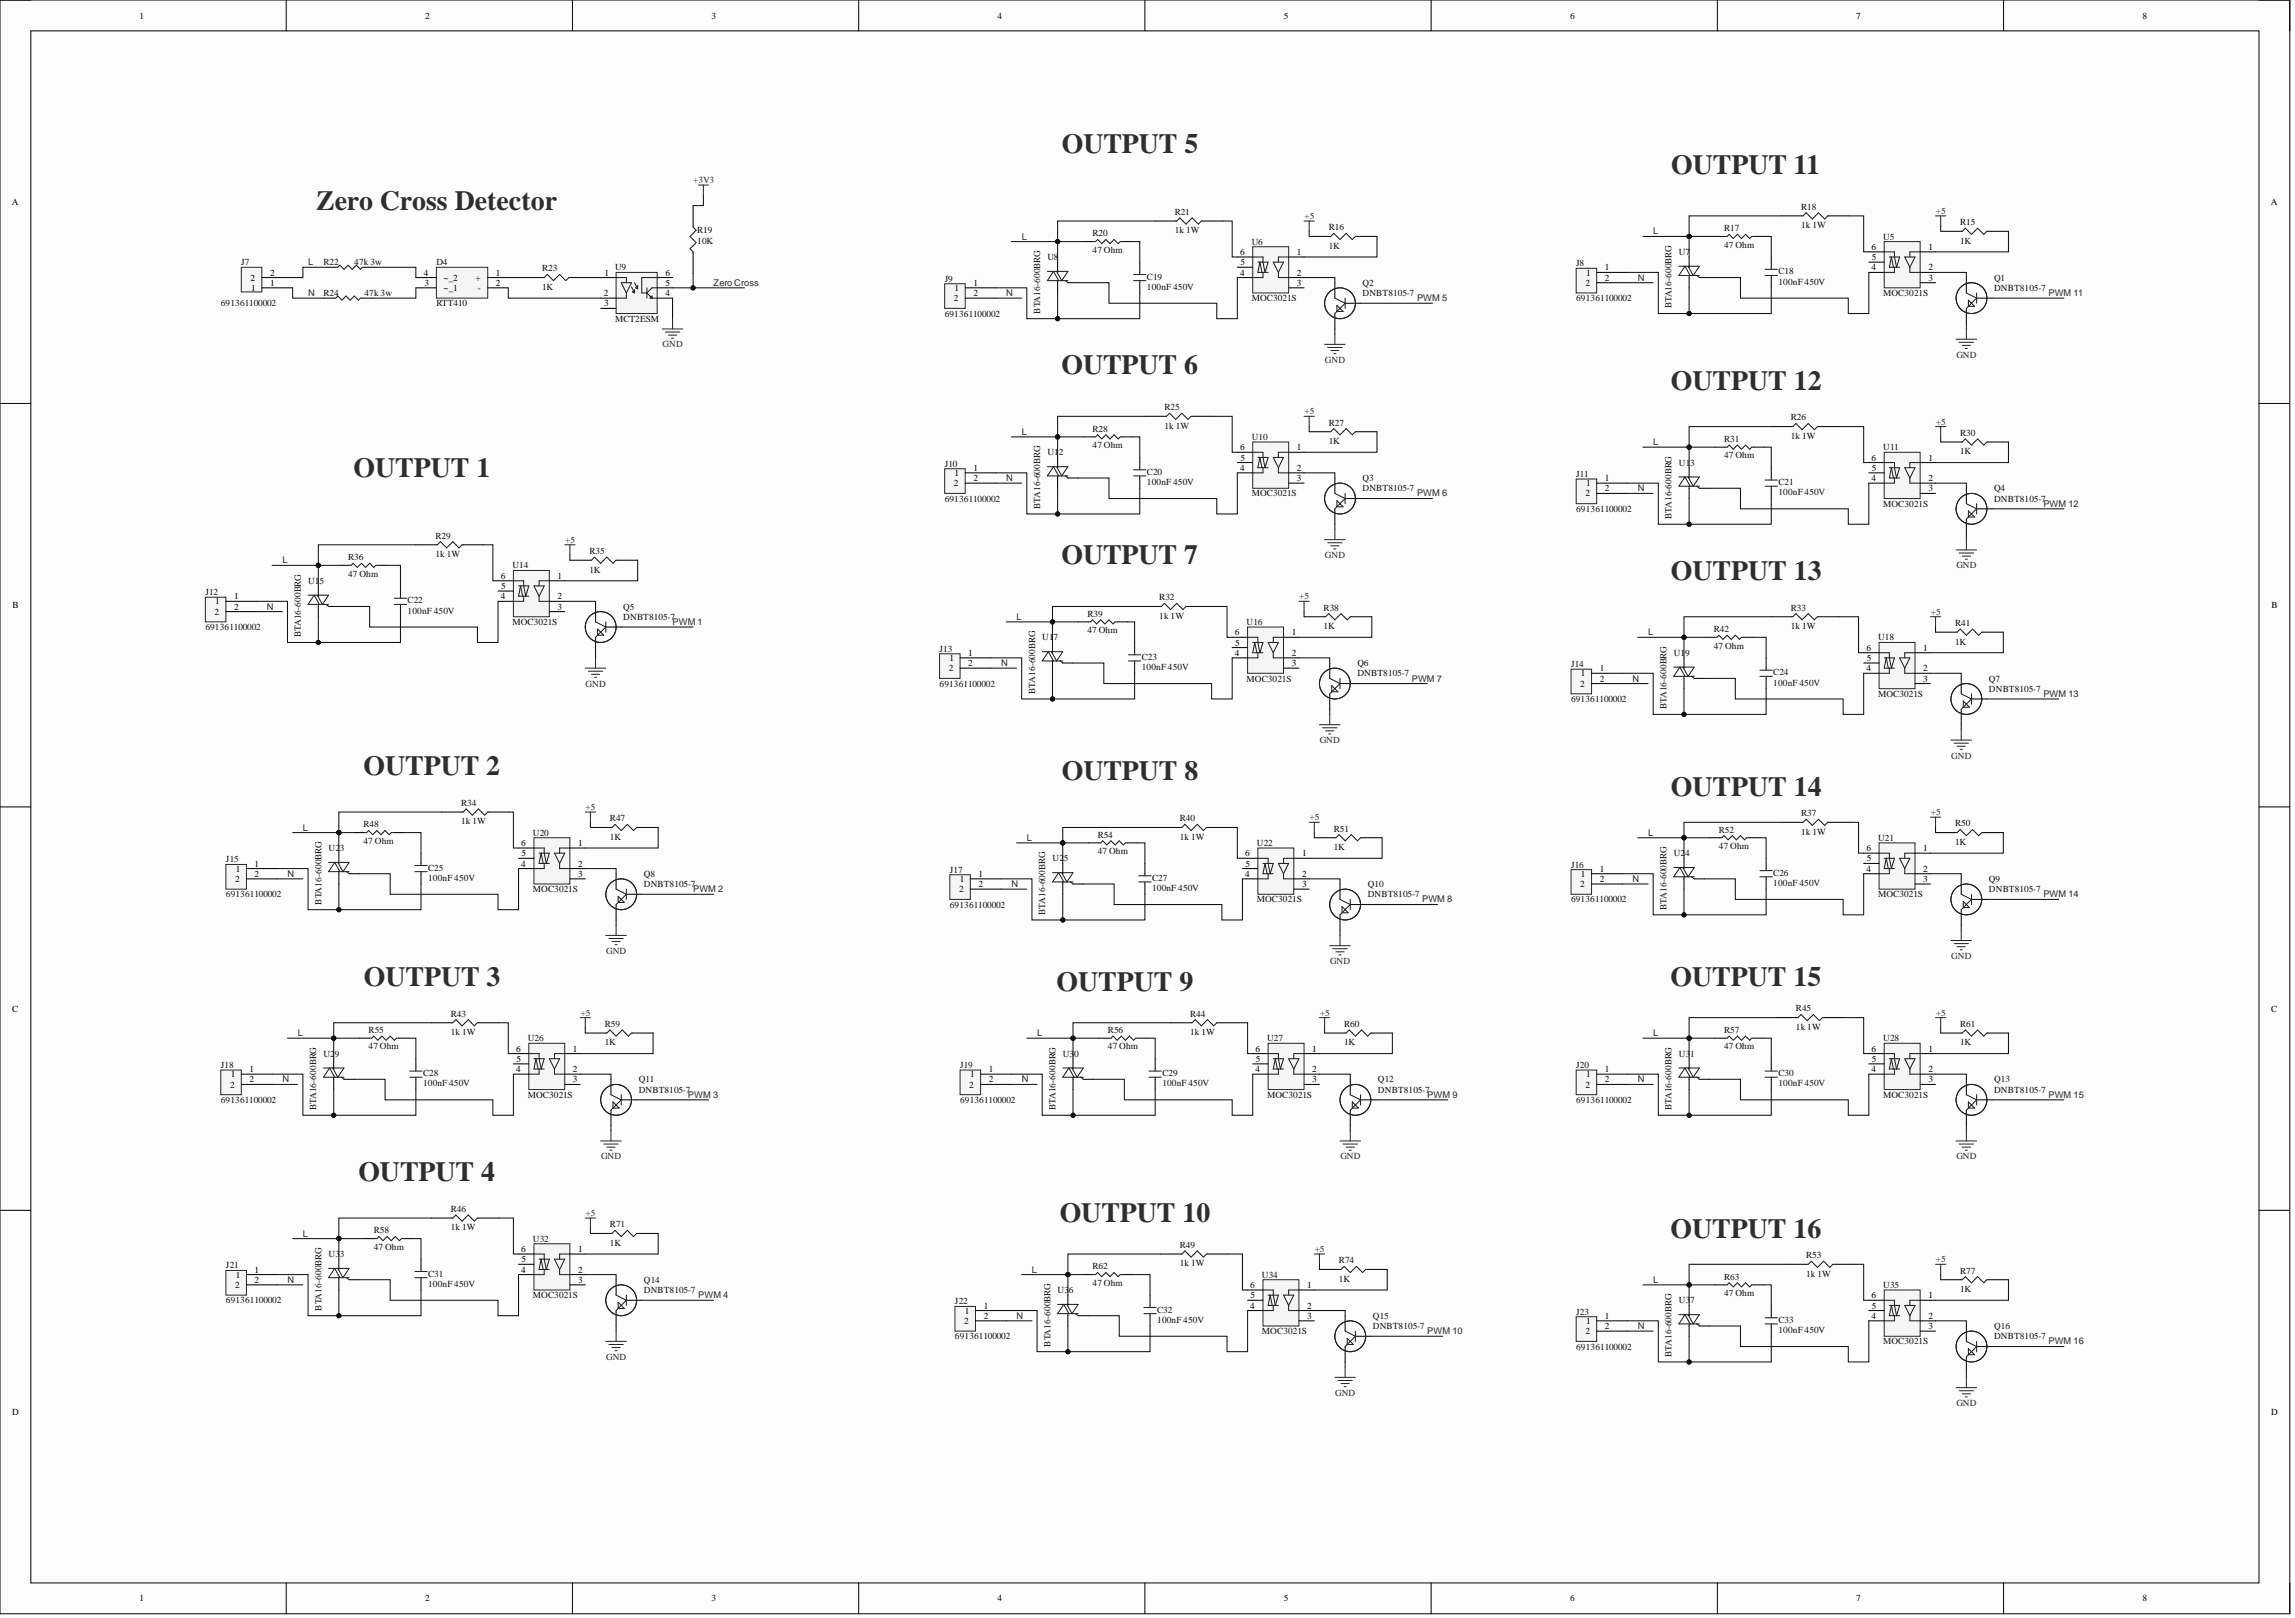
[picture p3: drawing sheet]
<svg xmlns="http://www.w3.org/2000/svg" width="566mm" height="399mm" viewBox="0 0 566 399" stroke-linecap="round" stroke-linejoin="round" font-family="sans-serif">
<defs><g id="words">
<g font-size="6.8" fill="#2e2e2e">
<text x="261.9" y="37.8">OUTPUT 5</text>
<text x="412.3" y="42.8">OUTPUT 11</text>
<text x="78" y="51.7">Zero Cross Detector</text>
<text x="261.9" y="92.3">OUTPUT 6</text>
<text x="412.3" y="96.1">OUTPUT 12</text>
<text x="87.2" y="117.6">OUTPUT 1</text>
<text x="261.9" y="139.2">OUTPUT 7</text>
<text x="412.3" y="143">OUTPUT 13</text>
<text x="89.7" y="191.1">OUTPUT 2</text>
<text x="261.9" y="192.4">OUTPUT 8</text>
<text x="412.3" y="196.2">OUTPUT 14</text>
<text x="89.8" y="243.1">OUTPUT 3</text>
<text x="260.7" y="244.4">OUTPUT 9</text>
<text x="412.2" y="243.1">OUTPUT 15</text>
<text x="88.4" y="291.2">OUTPUT 4</text>
<text x="261.4" y="301.4">OUTPUT 10</text>
<text x="412.2" y="305.2">OUTPUT 16</text>
</g>
<g font-size="2.3">
<text x="34.5" y="4.6">1</text>
<text x="104.9" y="4.6">2</text>
<text x="175.6" y="4.6">3</text>
<text x="246.1" y="4.6">4</text>
<text x="316.7" y="4.6">5</text>
<text x="387.3" y="4.6">6</text>
<text x="457.9" y="4.6">7</text>
<text x="528.6" y="4.6">8</text>
<text x="3" y="50.5">A</text>
<text x="560.3" y="50.5">A</text>
<text x="305.9" y="62.9">6</text>
<text x="306" y="65.4">5</text>
<text x="320" y="62.9">1</text>
<text x="461.7" y="61.6">6</text>
<text x="461.8" y="64.1">5</text>
<text x="475.8" y="61.6">1</text>
<text x="61.8" y="69.2">2</text>
<text x="62" y="71.7">1</text>
<text x="66.6" y="70.5">1</text>
<text x="66.6" y="67.9">2</text>
<text x="104.5" y="67.9">4</text>
<text x="104.7" y="70.5">3</text>
<text x="109.4" y="69.2">~_2</text>
<text x="109.4" y="71.7">~_1</text>
<text x="117.3" y="69.2">+</text>
<text x="117.9" y="71.7">-</text>
<text x="122.4" y="67.9">1</text>
<text x="122.4" y="70.5">2</text>
<text x="149.1" y="67.9">1</text>
<text x="164.2" y="70.5">5</text>
<text x="164.2" y="67.9">6</text>
<text x="235.5" y="71.7">1</text>
<text x="240.2" y="70.5">1</text>
<text x="305.9" y="67.9">4</text>
<text x="320" y="67.9">2</text>
<text x="320" y="70.5">3</text>
<text x="391.1" y="70.5">2</text>
<text x="391.3" y="67.9">1</text>
<text x="396" y="66.7">1</text>
<text x="396" y="69.2">2</text>
<text x="461.7" y="66.7">4</text>
<text x="475.8" y="66.7">2</text>
<text x="475.8" y="69.2">3</text>
<text x="149" y="73">2</text>
<text x="149" y="75.5">3</text>
<text x="164.2" y="73">4</text>
<text x="235.3" y="74.3">2</text>
<text x="240.2" y="73">2</text>
<text x="305.9" y="111">6</text>
<text x="306" y="113.6">5</text>
<text x="320" y="111">1</text>
<text x="461.7" y="113.6">6</text>
<text x="475.8" y="113.6">1</text>
<text x="235.3" y="119.9">2</text>
<text x="235.5" y="117.4">1</text>
<text x="240.2" y="116.1">1</text>
<text x="240.2" y="118.6">2</text>
<text x="305.9" y="116.1">4</text>
<text x="320" y="116.1">2</text>
<text x="320" y="118.6">3</text>
<text x="391.3" y="119.9">1</text>
<text x="396" y="118.6">1</text>
<text x="461.7" y="118.6">4</text>
<text x="461.8" y="116.1">5</text>
<text x="475.8" y="118.6">2</text>
<text x="391.1" y="122.4">2</text>
<text x="396" y="121.2">2</text>
<text x="475.8" y="121.2">3</text>
<text x="123.5" y="142.7">6</text>
<text x="137.6" y="142.7">1</text>
<text x="3.1" y="150">B</text>
<text x="53.1" y="149">1</text>
<text x="57.8" y="147.8">1</text>
<text x="123.5" y="147.8">4</text>
<text x="123.6" y="145.2">5</text>
<text x="137.6" y="147.8">2</text>
<text x="560.5" y="150">B</text>
<text x="52.9" y="151.6">2</text>
<text x="57.8" y="150.3">2</text>
<text x="137.6" y="150.3">3</text>
<text x="238.9" y="161.7">1</text>
<text x="304.7" y="161.7">4</text>
<text x="304.7" y="156.7">6</text>
<text x="304.8" y="159.2">5</text>
<text x="318.7" y="156.7">1</text>
<text x="318.7" y="161.7">2</text>
<text x="460.5" y="160.5">6</text>
<text x="474.5" y="160.5">1</text>
<text x="234.1" y="165.5">2</text>
<text x="234.2" y="163">1</text>
<text x="238.9" y="164.3">2</text>
<text x="318.7" y="164.3">3</text>
<text x="390" y="166.8">1</text>
<text x="394.7" y="165.5">1</text>
<text x="460.5" y="165.5">4</text>
<text x="460.6" y="163">5</text>
<text x="474.5" y="165.5">2</text>
<text x="389.9" y="169.3">2</text>
<text x="394.7" y="168.1">2</text>
<text x="474.5" y="168.1">3</text>
<text x="128.6" y="208.6">6</text>
<text x="142.6" y="208.6">1</text>
<text x="460.5" y="209.9">6</text>
<text x="474.5" y="209.9">1</text>
<text x="58.2" y="214.9">1</text>
<text x="62.8" y="213.7">1</text>
<text x="128.6" y="213.7">4</text>
<text x="128.7" y="211.1">5</text>
<text x="142.6" y="213.7">2</text>
<text x="307.2" y="211.1">6</text>
<text x="307.3" y="213.7">5</text>
<text x="321.2" y="211.1">1</text>
<text x="394.7" y="214.9">1</text>
<text x="460.5" y="214.9">4</text>
<text x="460.6" y="212.4">5</text>
<text x="474.5" y="214.9">2</text>
<text x="58" y="217.5">2</text>
<text x="62.8" y="216.2">2</text>
<text x="142.6" y="216.2">3</text>
<text x="236.6" y="220">2</text>
<text x="236.8" y="217.5">1</text>
<text x="241.4" y="216.2">1</text>
<text x="241.4" y="218.8">2</text>
<text x="307.2" y="216.2">4</text>
<text x="321.2" y="216.2">2</text>
<text x="321.2" y="218.8">3</text>
<text x="389.9" y="218.8">2</text>
<text x="390" y="216.2">1</text>
<text x="394.7" y="217.5">2</text>
<text x="474.5" y="217.5">3</text>
<text x="3" y="249.5">C</text>
<text x="560.4" y="249.5">C</text>
<text x="127.3" y="259.3">6</text>
<text x="127.4" y="261.8">5</text>
<text x="141.4" y="259.3">1</text>
<text x="309.7" y="259.3">6</text>
<text x="309.8" y="261.8">5</text>
<text x="323.8" y="259.3">1</text>
<text x="461.7" y="259.3">6</text>
<text x="461.8" y="261.8">5</text>
<text x="475.8" y="259.3">1</text>
<text x="56.7" y="268.2">2</text>
<text x="56.9" y="265.6">1</text>
<text x="61.6" y="264.4">1</text>
<text x="61.6" y="266.9">2</text>
<text x="127.3" y="264.4">4</text>
<text x="141.4" y="264.4">2</text>
<text x="141.4" y="266.9">3</text>
<text x="239.1" y="268.2">2</text>
<text x="239.3" y="265.6">1</text>
<text x="244" y="264.4">1</text>
<text x="244" y="266.9">2</text>
<text x="309.7" y="264.4">4</text>
<text x="323.8" y="264.4">2</text>
<text x="323.8" y="266.9">3</text>
<text x="391.1" y="268.2">2</text>
<text x="391.3" y="265.6">1</text>
<text x="396" y="264.4">1</text>
<text x="396" y="266.9">2</text>
<text x="461.7" y="264.4">4</text>
<text x="475.8" y="264.4">2</text>
<text x="475.8" y="266.9">3</text>
<text x="128.6" y="308.7">6</text>
<text x="128.7" y="311.3">5</text>
<text x="142.6" y="308.7">1</text>
<text x="58" y="317.6">2</text>
<text x="58.2" y="315.1">1</text>
<text x="62.8" y="313.8">1</text>
<text x="62.8" y="316.3">2</text>
<text x="128.6" y="313.8">4</text>
<text x="142.6" y="313.8">2</text>
<text x="142.6" y="316.3">3</text>
<text x="308.5" y="317.6">6</text>
<text x="322.5" y="317.6">1</text>
<text x="238" y="323.9">1</text>
<text x="242.7" y="322.7">1</text>
<text x="308.5" y="322.7">4</text>
<text x="308.6" y="320.1">5</text>
<text x="322.5" y="322.7">2</text>
<text x="461.7" y="320.1">6</text>
<text x="461.8" y="322.7">5</text>
<text x="475.8" y="320.1">1</text>
<text x="237.9" y="326.5">2</text>
<text x="242.7" y="325.2">2</text>
<text x="322.5" y="325.2">3</text>
<text x="391.1" y="329">2</text>
<text x="391.3" y="326.5">1</text>
<text x="396" y="325.2">1</text>
<text x="396" y="327.7">2</text>
<text x="461.7" y="325.2">4</text>
<text x="475.8" y="325.2">2</text>
<text x="475.8" y="327.7">3</text>
<text x="3" y="348.9">D</text>
<text x="560.4" y="348.9">D</text>
<text x="34.5" y="394.9">1</text>
<text x="104.9" y="394.9">2</text>
<text x="175.6" y="394.9">3</text>
<text x="246.1" y="394.9">4</text>
<text x="316.7" y="394.9">5</text>
<text x="387.3" y="394.9">6</text>
<text x="457.9" y="394.9">7</text>
<text x="528.6" y="394.9">8</text>
</g>
<g font-size="2.3" fill="#262626">
<text x="171" y="45.1">+3V3</text>
<text x="321.8" y="54">+5</text>
<text x="477.6" y="52.7">+5</text>
<text x="252.1" y="59.1">L</text>
<text x="407.9" y="57.8">L</text>
<text x="76" y="65.4">L</text>
<text x="176.1" y="70.5">Zero Cross</text>
<text x="404.1" y="69.2">N</text>
<text x="76" y="73">N</text>
<text x="248.3" y="73">N</text>
<text x="349.6" y="74.3">PWM 5</text>
<text x="505.4" y="73">PWM 11</text>
<text x="163.5" y="85.7">GND</text>
<text x="326.9" y="89.5">GND</text>
<text x="482.7" y="88.2">GND</text>
<text x="252.1" y="107.2">L</text>
<text x="321.8" y="102.2">+5</text>
<text x="477.6" y="104.7">+5</text>
<text x="407.9" y="109.8">L</text>
<text x="248.3" y="118.6">N</text>
<text x="349.6" y="122.4">PWM 6</text>
<text x="404.1" y="121.2">N</text>
<text x="504.1" y="125">PWM 12</text>
<text x="139.4" y="133.8">+5</text>
<text x="326.9" y="137.6">GND</text>
<text x="69.7" y="138.9">L</text>
<text x="482.7" y="140.2">GND</text>
<text x="320.5" y="147.8">+5</text>
<text x="65.9" y="150.3">N</text>
<text x="165.9" y="154.1">PWM 1</text>
<text x="250.8" y="152.8">L</text>
<text x="476.3" y="151.6">+5</text>
<text x="406.6" y="156.7">L</text>
<text x="247" y="164.3">N</text>
<text x="144.5" y="169.3">GND</text>
<text x="348.3" y="168.1">PWM 7</text>
<text x="402.8" y="168.1">N</text>
<text x="504.1" y="171.9">PWM 13</text>
<text x="325.6" y="183.3">GND</text>
<text x="481.4" y="187.1">GND</text>
<text x="144.5" y="199.7">+5</text>
<text x="323.1" y="202.3">+5</text>
<text x="476.3" y="201">+5</text>
<text x="74.7" y="204.8">L</text>
<text x="253.3" y="207.3">L</text>
<text x="406.6" y="206.1">L</text>
<text x="70.9" y="216.2">N</text>
<text x="171" y="220">PWM 2</text>
<text x="249.5" y="218.8">N</text>
<text x="402.8" y="217.5">N</text>
<text x="504.1" y="221.3">PWM 14</text>
<text x="350.9" y="222.6">PWM 8</text>
<text x="149.5" y="235.2">GND</text>
<text x="328.1" y="237.8">GND</text>
<text x="481.4" y="236.5">GND</text>
<text x="143.2" y="250.4">+5</text>
<text x="325.6" y="250.4">+5</text>
<text x="477.6" y="250.4">+5</text>
<text x="73.5" y="255.5">L</text>
<text x="255.9" y="255.5">L</text>
<text x="407.9" y="255.5">L</text>
<text x="69.7" y="266.9">N</text>
<text x="252.1" y="266.9">N</text>
<text x="404.1" y="266.9">N</text>
<text x="169.7" y="270.7">PWM 3</text>
<text x="352.1" y="270.7">PWM 9</text>
<text x="505.4" y="270.7">PWM 15</text>
<text x="148.3" y="285.9">GND</text>
<text x="330.7" y="285.9">GND</text>
<text x="482.7" y="285.9">GND</text>
<text x="144.5" y="299.9">+5</text>
<text x="74.7" y="304.9">L</text>
<text x="324.3" y="308.7">+5</text>
<text x="477.6" y="311.3">+5</text>
<text x="70.9" y="316.3">N</text>
<text x="254.6" y="313.8">L</text>
<text x="407.9" y="316.3">L</text>
<text x="172.3" y="320.1">PWM 4</text>
<text x="250.8" y="325.2">N</text>
<text x="352.1" y="329">PWM 10</text>
<text x="404.1" y="327.7">N</text>
<text x="149.5" y="335.3">GND</text>
<text x="505.4" y="331.5">PWM 16</text>
<text x="329.4" y="344.2">GND</text>
<text x="482.7" y="346.8">GND</text>
</g>
<g font-size="2.3" fill="#0e0e0e">
<text x="289.8" y="53">R21</text>
<text x="444.3" y="51.7">R18</text>
<text x="172" y="57.5">R19</text>
<text x="269.5" y="58.3">R20</text>
<text x="289.8" y="57.5">1k 1W</text>
<text x="327.8" y="56.8">R16</text>
<text x="425.3" y="57">R17</text>
<text x="444.3" y="56.3">1k 1W</text>
<text x="464.6" y="59.1">U5</text>
<text x="483.6" y="55.5">R15</text>
<text x="59.5" y="65.4">J7</text>
<text x="79.8" y="65.4">R22</text>
<text x="87.4" y="65.4">47k 3w</text>
<text x="107.7" y="65.4">D4</text>
<text x="172" y="60.1">10K</text>
<text x="258.4" y="64.1">U8</text>
<text x="269.5" y="62.4">47 Ohm</text>
<text x="308.8" y="60.3">U6</text>
<text x="327.8" y="61.3">1K</text>
<text x="388.9" y="65.7">J8</text>
<text x="414.2" y="62.9">U7</text>
<text x="425.3" y="61.1">47 Ohm</text>
<text x="483.6" y="60.1">1K</text>
<text x="133.8" y="66.9">R23</text>
<text x="133.8" y="71.5">1K</text>
<text x="151.7" y="66.7">U9</text>
<text x="233.1" y="69.5">J9</text>
<text x="283" y="69">C19</text>
<text x="283" y="71.5">100nF 450V</text>
<text x="336.2" y="70.5">Q2</text>
<text x="438.8" y="67.7">C18</text>
<text x="438.8" y="70.2">100nF 450V</text>
<text x="492" y="69.2">Q1</text>
<text x="492" y="71.7">DNBT8105-7</text>
<text x="54.5" y="75.5">691361100002</text>
<text x="79.8" y="73">R24</text>
<text x="89.9" y="73">47k 3w</text>
<text x="107.7" y="75.5">RTT410</text>
<text x="256.6" y="77.3" transform="rotate(-90 256.6 77.3)">BTA16-600BRG</text>
<text x="308.8" y="74.3">MOC3021S</text>
<text x="336.2" y="73">DNBT8105-7</text>
<text x="388.9" y="74.3">691361100002</text>
<text x="412.4" y="76" transform="rotate(-90 412.4 76)">BTA16-600BRG</text>
<text x="464.6" y="73">MOC3021S</text>
<text x="151.7" y="79.3">MCT2ESM</text>
<text x="233.1" y="78.1">691361100002</text>
<text x="287.3" y="101.1">R25</text>
<text x="269.5" y="106.5">R28</text>
<text x="287.3" y="105.7">1k 1W</text>
<text x="327.8" y="104.9">R27</text>
<text x="441.8" y="103.7">R26</text>
<text x="483.6" y="107.5">R30</text>
<text x="258.4" y="112.3">U1</text>
<text x="261.2" y="112.3">2</text>
<text x="269.5" y="110.5">47 Ohm</text>
<text x="308.8" y="108.5">U10</text>
<text x="327.8" y="109.5">1K</text>
<text x="425.3" y="109">R31</text>
<text x="425.3" y="113.1">47 Ohm</text>
<text x="441.8" y="108.2">1k 1W</text>
<text x="464.6" y="111">U11</text>
<text x="483.6" y="112">1K</text>
<text x="233.1" y="115.1">J10</text>
<text x="283" y="117.1">C20</text>
<text x="283" y="119.6">100nF 450V</text>
<text x="336.2" y="118.6">Q3</text>
<text x="388.9" y="117.6">J11</text>
<text x="414.2" y="114.8">U1</text>
<text x="417" y="114.8">3</text>
<text x="438.8" y="119.6">C21</text>
<text x="233.1" y="123.7">691361100002</text>
<text x="256.6" y="125.5" transform="rotate(-90 256.6 125.5)">BTA16-600BRG</text>
<text x="308.8" y="122.4">MOC3021S</text>
<text x="336.2" y="121.2">DNBT8105-7</text>
<text x="438.8" y="122.2">100nF 450V</text>
<text x="464.6" y="125">MOC3021S</text>
<text x="492" y="121.2">Q4</text>
<text x="492" y="123.7">DNBT8105-7</text>
<text x="388.9" y="126.2">691361100002</text>
<text x="412.4" y="128" transform="rotate(-90 412.4 128)">BTA16-600BRG</text>
<text x="107.4" y="132.8">R29</text>
<text x="107.4" y="137.4">1k 1W</text>
<text x="145.4" y="136.6">R35</text>
<text x="76" y="144">U1</text>
<text x="78.8" y="144">5</text>
<text x="85.9" y="138.1">R36</text>
<text x="85.9" y="142.2">47 Ohm</text>
<text x="126.4" y="140.2">U14</text>
<text x="145.4" y="141.2">1K</text>
<text x="50.7" y="146.8">J12</text>
<text x="100.6" y="148.8">C22</text>
<text x="286" y="148">R32</text>
<text x="50.7" y="155.4">691361100002</text>
<text x="100.6" y="151.3">100nF 450V</text>
<text x="126.4" y="154.1">MOC3021S</text>
<text x="153.8" y="150.3">Q5</text>
<text x="153.8" y="152.8">DNBT8105-7</text>
<text x="268.3" y="152.1">R39</text>
<text x="286" y="152.6">1k 1W</text>
<text x="307.5" y="154.1">U16</text>
<text x="326.5" y="150.6">R38</text>
<text x="326.5" y="155.1">1K</text>
<text x="422.8" y="155.9">R42</text>
<text x="441.8" y="150.6">R33</text>
<text x="441.8" y="155.1">1k 1W</text>
<text x="482.3" y="154.4">R41</text>
<text x="74.2" y="157.2" transform="rotate(-90 74.2 157.2)">BTA16-600BRG</text>
<text x="231.8" y="160.7">J13</text>
<text x="257.1" y="157.9">U1</text>
<text x="259.9" y="157.9">7</text>
<text x="268.3" y="156.1">47 Ohm</text>
<text x="412.9" y="161.7">U1</text>
<text x="415.7" y="161.7">9</text>
<text x="422.8" y="159.9">47 Ohm</text>
<text x="463.3" y="157.9">U18</text>
<text x="482.3" y="158.9">1K</text>
<text x="281.7" y="162.7">C23</text>
<text x="281.7" y="165.3">100nF 450V</text>
<text x="334.9" y="164.3">Q6</text>
<text x="334.9" y="166.8">DNBT8105-7</text>
<text x="387.6" y="164.5">J14</text>
<text x="437.5" y="166.5">C24</text>
<text x="231.8" y="169.3">691361100002</text>
<text x="255.4" y="171.1" transform="rotate(-90 255.4 171.1)">BTA16-600BRG</text>
<text x="307.5" y="168.1">MOC3021S</text>
<text x="387.6" y="173.1">691361100002</text>
<text x="437.5" y="169.1">100nF 450V</text>
<text x="463.3" y="171.9">MOC3021S</text>
<text x="490.7" y="168.1">Q7</text>
<text x="490.7" y="170.6">DNBT8105-7</text>
<text x="411.2" y="174.9" transform="rotate(-90 411.2 174.9)">BTA16-600BRG</text>
<text x="113.7" y="198.7">R34</text>
<text x="113.7" y="203.3">1k 1W</text>
<text x="150.5" y="202.5">R47</text>
<text x="291.1" y="202.5">R40</text>
<text x="444.3" y="201.3">R37</text>
<text x="482.3" y="203.8">R50</text>
<text x="81.1" y="209.9">U2</text>
<text x="83.9" y="209.9">3</text>
<text x="89.7" y="204">R48</text>
<text x="89.7" y="208.1">47 Ohm</text>
<text x="131.5" y="206.1">U20</text>
<text x="150.5" y="207.1">1K</text>
<text x="270.8" y="206.6">R54</text>
<text x="291.1" y="207.1">1k 1W</text>
<text x="310.1" y="208.6">U22</text>
<text x="329.1" y="205.1">R51</text>
<text x="329.1" y="209.6">1K</text>
<text x="424.1" y="205.3">R52</text>
<text x="424.1" y="209.4">47 Ohm</text>
<text x="444.3" y="205.8">1k 1W</text>
<text x="463.3" y="207.3">U21</text>
<text x="482.3" y="208.4">1K</text>
<text x="55.7" y="212.7">J15</text>
<text x="105.6" y="214.7">C25</text>
<text x="234.3" y="215.2">J17</text>
<text x="259.7" y="212.4">U2</text>
<text x="262.5" y="212.4">5</text>
<text x="270.8" y="210.6">47 Ohm</text>
<text x="387.6" y="213.9">J16</text>
<text x="412.9" y="211.1">U2</text>
<text x="415.7" y="211.1">4</text>
<text x="437.5" y="216">C26</text>
<text x="55.7" y="221.3">691361100002</text>
<text x="105.6" y="217.2">100nF 450V</text>
<text x="131.5" y="220">MOC3021S</text>
<text x="158.8" y="216.2">Q8</text>
<text x="158.8" y="218.8">DNBT8105-7</text>
<text x="284.2" y="217.2">C27</text>
<text x="284.2" y="219.8">100nF 450V</text>
<text x="337.4" y="218.8">Q10</text>
<text x="337.4" y="221.3">DNBT8105-7</text>
<text x="437.5" y="218.5">100nF 450V</text>
<text x="463.3" y="221.3">MOC3021S</text>
<text x="490.7" y="217.5">Q9</text>
<text x="490.7" y="220">DNBT8105-7</text>
<text x="79.3" y="223.1" transform="rotate(-90 79.3 223.1)">BTA16-600BRG</text>
<text x="234.3" y="223.8">691361100002</text>
<text x="257.9" y="225.6" transform="rotate(-90 257.9 225.6)">BTA16-600BRG</text>
<text x="310.1" y="222.6">MOC3021S</text>
<text x="387.6" y="222.6">691361100002</text>
<text x="411.2" y="224.3" transform="rotate(-90 411.2 224.3)">BTA16-600BRG</text>
<text x="111.2" y="250.7">R43</text>
<text x="293.6" y="250.7">R44</text>
<text x="443.1" y="249.4">R45</text>
<text x="90.9" y="254.7">R55</text>
<text x="111.2" y="255.2">1k 1W</text>
<text x="130.2" y="256.8">U26</text>
<text x="149.2" y="253.2">R59</text>
<text x="149.2" y="257.8">1K</text>
<text x="273.3" y="254.7">R56</text>
<text x="293.6" y="255.2">1k 1W</text>
<text x="312.6" y="256.8">U27</text>
<text x="331.6" y="253.2">R60</text>
<text x="331.6" y="257.8">1K</text>
<text x="425.3" y="254.7">R57</text>
<text x="443.1" y="254">1k 1W</text>
<text x="464.6" y="256.8">U28</text>
<text x="483.6" y="253.2">R61</text>
<text x="483.6" y="257.8">1K</text>
<text x="54.5" y="263.4">J18</text>
<text x="79.8" y="260.6">U2</text>
<text x="82.6" y="260.6">9</text>
<text x="90.9" y="258.8">47 Ohm</text>
<text x="236.9" y="263.4">J19</text>
<text x="262.2" y="260.6">U3</text>
<text x="265" y="260.6">0</text>
<text x="273.3" y="258.8">47 Ohm</text>
<text x="388.9" y="263.4">J20</text>
<text x="414.2" y="260.6">U3</text>
<text x="417" y="260.6">1</text>
<text x="425.3" y="258.8">47 Ohm</text>
<text x="104.4" y="265.4">C28</text>
<text x="104.4" y="267.9">100nF 450V</text>
<text x="157.6" y="266.9">Q11</text>
<text x="157.6" y="269.4">DNBT8105-7</text>
<text x="286.8" y="265.4">C29</text>
<text x="286.8" y="267.9">100nF 450V</text>
<text x="340" y="266.9">Q12</text>
<text x="340" y="269.4">DNBT8105-7</text>
<text x="438.8" y="265.4">C30</text>
<text x="438.8" y="267.9">100nF 450V</text>
<text x="492" y="266.9">Q13</text>
<text x="492" y="269.4">DNBT8105-7</text>
<text x="54.5" y="272">691361100002</text>
<text x="78" y="273.8" transform="rotate(-90 78 273.8)">BTA16-600BRG</text>
<text x="130.2" y="270.7">MOC3021S</text>
<text x="236.9" y="272">691361100002</text>
<text x="260.4" y="273.8" transform="rotate(-90 260.4 273.8)">BTA16-600BRG</text>
<text x="312.6" y="270.7">MOC3021S</text>
<text x="388.9" y="272">691361100002</text>
<text x="412.4" y="273.8" transform="rotate(-90 412.4 273.8)">BTA16-600BRG</text>
<text x="464.6" y="270.7">MOC3021S</text>
<text x="111.2" y="298.8">R46</text>
<text x="92.2" y="304.2">R58</text>
<text x="111.2" y="303.4">1k 1W</text>
<text x="150.5" y="302.6">R71</text>
<text x="81.1" y="310">U3</text>
<text x="83.9" y="310">3</text>
<text x="92.2" y="308.2">47 Ohm</text>
<text x="131.5" y="306.2">U32</text>
<text x="150.5" y="307.2">1K</text>
<text x="291.1" y="307.7">R49</text>
<text x="330.3" y="311.5">R74</text>
<text x="445.6" y="310.3">R53</text>
<text x="55.7" y="312.8">J21</text>
<text x="105.6" y="314.8">C31</text>
<text x="105.6" y="317.3">100nF 450V</text>
<text x="158.8" y="316.3">Q14</text>
<text x="269.5" y="313">R62</text>
<text x="269.5" y="317.1">47 Ohm</text>
<text x="291.1" y="312.3">1k 1W</text>
<text x="311.3" y="315.1">U34</text>
<text x="330.3" y="316.1">1K</text>
<text x="425.3" y="315.6">R63</text>
<text x="445.6" y="314.8">1k 1W</text>
<text x="464.6" y="317.6">U35</text>
<text x="483.6" y="314.1">R77</text>
<text x="55.7" y="321.4">691361100002</text>
<text x="79.3" y="323.2" transform="rotate(-90 79.3 323.2)">BTA16-600BRG</text>
<text x="131.5" y="320.1">MOC3021S</text>
<text x="158.8" y="318.9">DNBT8105-7</text>
<text x="235.6" y="321.7">J22</text>
<text x="260.9" y="318.9">U3</text>
<text x="263.7" y="318.9">6</text>
<text x="285.5" y="323.7">C32</text>
<text x="414.2" y="321.4">U3</text>
<text x="417" y="321.4">7</text>
<text x="425.3" y="319.6">47 Ohm</text>
<text x="483.6" y="318.6">1K</text>
<text x="285.5" y="326.2">100nF 450V</text>
<text x="311.3" y="329">MOC3021S</text>
<text x="338.7" y="325.2">Q15</text>
<text x="338.7" y="327.7">DNBT8105-7</text>
<text x="388.9" y="324.2">J23</text>
<text x="438.8" y="326.2">C33</text>
<text x="438.8" y="328.8">100nF 450V</text>
<text x="492" y="327.7">Q16</text>
<text x="235.6" y="330.3">691361100002</text>
<text x="259.2" y="332" transform="rotate(-90 259.2 332)">BTA16-600BRG</text>
<text x="388.9" y="332.8">691361100002</text>
<text x="412.4" y="334.6" transform="rotate(-90 412.4 334.6)">BTA16-600BRG</text>
<text x="464.6" y="331.5">MOC3021S</text>
<text x="492" y="330.3">DNBT8105-7</text>
</g>
</g></defs>
<path d="M0 0h564.9v398h-564.9z" fill-rule="evenodd" fill="#fcfcfc"/>
<path d="M0 0h564.9v398h-564.9z" fill="none" stroke="#000" stroke-width=".25"/>
<path d="M7.6 7.6h549.7v382.7h-549.7z" fill-rule="evenodd" fill="#fcfcfc"/>
<g fill="none" stroke="#000" stroke-width=".25">
<path d="M0 0h7.6M7.6 7.6h549.7v382.7h-549.7zM70.6 0v7.6M141.2 0v7.6M211.8 0v7.6M282.5 0v7.6M353.1 0v7.6M423.7 0v7.6M494.3 0v7.6M557.3 0h7.6v7.6M0 99.5h7.6M557.3 99.5h7.6"/>
<path d="M0 199h7.6M557.3 199h7.6M0 298.5h7.6M557.3 298.5h7.6M70.6 390.3v7.7M141.2 390.3v7.7M211.8 390.3v7.7M282.5 390.3v7.7M353.1 390.3v7.7M423.7 390.3v7.7M494.3 390.3v7.7M564.9 390.3v7.7"/>
</g>
<path d="M59.5 65.9h5.1v6.1h-5.1z" fill-rule="evenodd" fill="#f5f5f5"/>
<path d="M59.5 65.9h5.1v6.1h-5.1z" fill="none" stroke="#262626" stroke-width=".25"/>
<path d="M64.6 71h7.6M64.6 68.4h7.6" fill="none" stroke="#000" stroke-width=".25"/>
<path d="M107.7 65.9h12.6v7.6h-12.6z" fill-rule="evenodd" fill="#f5f5f5"/>
<path d="M107.7 65.9h12.6v7.6h-12.6z" fill="none" stroke="#262626" stroke-width=".25"/>
<path d="M79.8 73.5h2.5M80.3 65.9h2.5M89.4 73.5h2.6M89.9 65.9h2.6M102.6 68.4h5.1M102.6 71h5.1M120.3 68.4h5.1M120.3 71h5.1M128.9 68.4h5.1M140.6 68.4h5.1" fill="none" stroke="#000" stroke-width=".25"/>
<path d="M82.3 73.5h.5l.5-.5 1.1 1 1-1 1 1 1-1 1 1 .5-.5h.5M82.8 65.9h.5l.6-.5 1 1 1-1 1 1 1-1 1 1 .5-.5h.5M134 68.4h.3l.7-.7 1.5 1.5 1.6-1.5 1.5 1.5 .7-.8h.3" fill="none" stroke="#1c1c1c" stroke-width=".25"/>
<path d="M152 67.2h10.1v10.1h-10.1z" fill-rule="evenodd" fill="#f5f5f5"/>
<path d="M152 67.2h10.1v10.1h-10.1zM165.9 78.6v2.5M163.4 81.1h5.1M164.2 81.9h3.5M164.9 82.6h2M165.7 83.4h.5" fill="none" stroke="#262626" stroke-width=".25"/>
<path d="M171 55.8v.2l.8 .8-1.6 1.5 1.6 1.5-1.6 1.5 .8 .8v.3M152 68.4h2.5v1.3M153.3 69.7h2.5l-1.3 2.5zM154.5 72.2v1.3h-2.5M155.8 70.7l.5 1M156.6 71.5v.7l-.5-.2zM156.6 69.7l.5 1M157.3 70.5v.7l-.5-.2zM159.6 72.2l1.3 1.3v-.5l-.5 .5h1.7M159.6 71v2.5M162.1 68.4h-3.8v3.8h1.3M162.1 71h-1.2l-1.3 1.2" fill="none" stroke="#1c1c1c" stroke-width=".25"/>
<path d="M171 50.7v5.1M148.2 68.4h3.8M148.2 73.5h3.8M148.2 76h3.8M162.1 68.4h3.8M162.1 73.5h3.8M162.1 71h3.8M171 62.4v5" fill="none" stroke="#000" stroke-width=".25"/>
<path d="M126.7 140.7h8.8v11.4h-8.8z" fill-rule="evenodd" fill="#f5f5f5"/>
<path d="M139.3 134.3h2.6M140.6 134.3v2.6M126.7 140.7h8.8v11.4h-8.8zM144.4 164.8h5.1M145.2 165.5h3.5M145.9 166.3h2M146.7 167h.5M146.9 162.2v2.6" fill="none" stroke="#262626" stroke-width=".25"/>
<g fill="none" stroke="#1c1c1c" stroke-width=".25">
<path d="M145.7 138.1h.2l.8-.7 1.5 1.5 1.5-1.5 1.5 1.5 .8-.8h.3M76 146.8h5.1l-1.6 2.2-1.2-2.2M78.5 149v.6M78.8 149l-1.3-2.2-1.5 2.2h5.1M80.4 149l.7 .6M126.7 143.2h2.5v1.3l.5 2.5 .8-2.5h-2.6M128.9 147l-.5-2.5-.5 2.5h2.6M129.2 147v1.3h-2.5M131.7 144.5h2.6l-1.3 2.5zM133 147v1.3h2.5M135.5 143.2h-2.5v1.3M146.9 153.4l2.6 1.2-2.6 2.6"/>
<path d="M147.4 155.1l1.6 1.6h-1.6zM149.5 153.4v2.5"/>
<circle cx="148.2" cy="154.6" r="3.8"/>
</g>
<g fill="none" stroke="#000" stroke-width=".25">
<path d="M140.6 138.1h5.1M152.3 138.1h5M78.5 144.5v2.5M78.5 149.6v2.5M81.1 149.6h2.5M122.9 143.2h3.8M122.9 148.3h3.8M122.9 145.8h3.8M135.5 143.2h3.8M135.5 148.3h3.8M135.5 150.8h3.8M146.9 149.6v3.8"/>
<path d="M146.9 157.2v3.8M149.5 154.6h3.8"/>
</g>
<path d="M50.7 147.3h5v6.1h-5z" fill-rule="evenodd" fill="#f5f5f5"/>
<path d="M50.7 147.3h5v6.1h-5z" fill="none" stroke="#262626" stroke-width=".25"/>
<path d="M55.7 148.3h7.6M55.7 150.8h7.6" fill="none" stroke="#000" stroke-width=".25"/>
<path d="M131.7 206.6h8.9v11.4h-8.9z" fill-rule="evenodd" fill="#f5f5f5"/>
<path d="M131.7 206.6h8.9v11.4h-8.9zM144.4 200.2h2.5M145.7 200.2v2.6M149.5 230.7h5M150.2 231.4h3.6M151 232.2h2M151.7 232.9h.6M152 228.1v2.6" fill="none" stroke="#262626" stroke-width=".25"/>
<g fill="none" stroke="#1c1c1c" stroke-width=".25">
<path d="M81.1 212.7h5l-1.5 2.2-1.3-2.2M83.6 214.9v.6M83.9 214.9l-1.3-2.2-1.5 2.2h5M85.5 214.9l.6 .6M131.7 209.1h2.6v1.3l.5 2.5 .7-2.5h-2.5M134 212.9l-.5-2.5-.5 2.5h2.5M134.3 212.9v1.3h-2.6M136.8 210.4h2.5l-1.2 2.5zM138.1 212.9v1.3h2.5M140.6 209.1h-2.5v1.3M150.7 204h.3l.7-.7 1.6 1.5 1.5-1.5 1.5 1.5 .8-.8h.2M152 219.3l2.5 1.2-2.5 2.6"/>
<path d="M154.5 219.3v2.5M152.5 221l1.5 1.6h-1.5z"/>
<circle cx="153.3" cy="220.5" r="3.8"/>
</g>
<g fill="none" stroke="#000" stroke-width=".25">
<path d="M83.6 210.4v2.5M83.6 215.5v2.5M86.1 215.5h2.6M127.9 209.1h3.8M127.9 214.2h3.8M127.9 211.7h3.8M140.6 209.1h3.8M140.6 214.2h3.8M140.6 216.7h3.8M145.7 204h5M152 215.5v3.8M157.3 204h5.1"/>
<path d="M152 223.1v3.8M154.5 220.5h3.8"/>
</g>
<path d="M55.7 213.2h5.1v6.1h-5.1z" fill-rule="evenodd" fill="#f5f5f5"/>
<path d="M55.7 213.2h5.1v6.1h-5.1z" fill="none" stroke="#262626" stroke-width=".25"/>
<path d="M60.8 214.2h7.6M60.8 216.7h7.6" fill="none" stroke="#000" stroke-width=".25"/>
<path d="M130.5 257.3h8.8v11.4h-8.8z" fill-rule="evenodd" fill="#f5f5f5"/>
<path d="M130.5 257.3h8.8v11.4h-8.8zM143.1 250.9h2.6M144.4 250.9v2.6M150.7 278.8v2.6M148.2 281.4h5.1M149 282.1h3.5M149.7 282.9h2M150.5 283.6h.5" fill="none" stroke="#262626" stroke-width=".25"/>
<g fill="none" stroke="#1c1c1c" stroke-width=".25">
<path d="M130.5 259.8h2.5v1.3l.5 2.5 .8-2.5h-2.6M139.3 259.8h-2.5v1.3M149.5 254.7h.2l.8-.7 1.5 1.5 1.5-1.5 1.5 1.5 .8-.8h.3M79.8 263.4h5.1l-1.6 2.2-1.2-2.2M82.3 265.6v.5M82.6 265.6l-1.3-2.2-1.5 2.2h5.1M84.2 265.6l.7 .5M132.7 263.6l-.5-2.5-.5 2.5h2.6M133 263.6v1.3h-2.5M135.5 261.1h2.6l-1.3 2.5zM136.8 263.6v1.3h2.5M150.7 270l2.6 1.2-2.6 2.6"/>
<path d="M151.2 271.7l1.6 1.5h-1.6zM153.3 270v2.5"/>
<circle cx="152" cy="271.2" r="3.8"/>
</g>
<g fill="none" stroke="#000" stroke-width=".25">
<path d="M126.7 259.8h3.8M139.3 259.8h3.8M144.4 254.7h5.1M156.1 254.7h5M82.3 261.1v2.5M82.3 266.1v2.6M84.9 266.1h2.5M126.7 264.9h3.8M126.7 262.3h3.8M139.3 264.9h3.8M139.3 267.4h3.8M150.7 266.1v3.9"/>
<path d="M150.7 273.8v3.8M153.3 271.2h3.8"/>
</g>
<path d="M54.5 263.9h5v6.1h-5z" fill-rule="evenodd" fill="#f5f5f5"/>
<path d="M54.5 263.9h5v6.1h-5z" fill="none" stroke="#262626" stroke-width=".25"/>
<path d="M59.5 264.9h7.6M59.5 267.4h7.6" fill="none" stroke="#000" stroke-width=".25"/>
<path d="M131.7 306.7h8.9v11.4h-8.9z" fill-rule="evenodd" fill="#f5f5f5"/>
<path d="M131.7 306.7h8.9v11.4h-8.9zM144.4 300.4h2.5M145.7 300.4v2.5M149.5 330.8h5M150.2 331.5h3.6M151 332.3h2M151.7 333.1h.6M152 328.2v2.6" fill="none" stroke="#262626" stroke-width=".25"/>
<g fill="none" stroke="#1c1c1c" stroke-width=".25">
<path d="M81.1 312.8h5l-1.5 2.3-1.3-2.3M83.6 315.1v.5M83.9 315.1l-1.3-2.3-1.5 2.3h5M85.5 315.1l.6 .5M131.7 309.2h2.6v1.3l.5 2.5 .7-2.5h-2.5M134 313l-.5-2.5-.5 2.5h2.5M134.3 313v1.3h-2.6M136.8 310.5h2.5l-1.2 2.5zM138.1 313v1.3h2.5M140.6 309.2h-2.5v1.3M150.7 304.2h.3l.7-.8 1.6 1.5 1.5-1.5 1.5 1.5 .8-.7h.2M152 319.4l2.5 1.2-2.5 2.6"/>
<path d="M154.5 319.4v2.5M152.5 321.2l1.5 1.5h-1.5z"/>
<circle cx="153.3" cy="320.6" r="3.8"/>
</g>
<g fill="none" stroke="#000" stroke-width=".25">
<path d="M83.6 310.5v2.5M83.6 315.6v2.5M86.1 315.6h2.6M127.9 309.2h3.8M127.9 314.3h3.8M127.9 311.8h3.8M140.6 309.2h3.8M140.6 314.3h3.8M140.6 316.8h3.8M145.7 304.2h5M152 315.6v3.8M157.3 304.2h5.1"/>
<path d="M152 323.2v3.8M154.5 320.6h3.8"/>
</g>
<path d="M55.7 313.3h5.1v6.1h-5.1z" fill-rule="evenodd" fill="#f5f5f5"/>
<path d="M55.7 313.3h5.1v6.1h-5.1z" fill="none" stroke="#262626" stroke-width=".25"/>
<path d="M60.8 314.3h7.6M60.8 316.8h7.6" fill="none" stroke="#000" stroke-width=".25"/>
<path d="M309.1 60.8h8.8v11.4h-8.8z" fill-rule="evenodd" fill="#f5f5f5"/>
<path d="M321.7 54.5h2.6M323 54.5v2.5M309.1 60.8h8.8v11.4h-8.8zM326.8 84.9h5.1M327.6 85.7h3.5M328.3 86.4h2M329.1 87.2h.5M329.3 82.4v2.5" fill="none" stroke="#262626" stroke-width=".25"/>
<g fill="none" stroke="#1c1c1c" stroke-width=".25">
<path d="M328.1 58.3h.2l.8-.8 1.5 1.6 1.5-1.6 1.5 1.6 .8-.8h.2M258.4 66.9h5.1l-1.6 2.3-1.2-2.3M260.9 69.2v.5M261.2 69.2l-1.3-2.3-1.5 2.3h5.1M262.8 69.2l.7 .5M309.1 63.4h2.5v1.2l.5 2.6 .8-2.6h-2.6M311.3 67.2l-.5-2.6-.5 2.6h2.6M311.6 67.2v1.2h-2.5M314.1 64.6h2.6l-1.3 2.6zM315.4 67.2v1.2h2.5M317.9 63.4h-2.5v1.2M329.3 73.5l2.6 1.3-2.6 2.5"/>
<path d="M329.8 75.3l1.6 1.5h-1.6zM331.9 73.5v2.5"/>
<circle cx="330.6" cy="74.8" r="3.8"/>
</g>
<g fill="none" stroke="#000" stroke-width=".25">
<path d="M323 58.3h5.1M334.6 58.3h5.1M260.9 64.6v2.6M260.9 69.7v2.5M263.5 69.7h2.5M305.3 63.4h3.8M305.3 68.4h3.8M305.3 65.9h3.8M317.9 63.4h3.8M317.9 68.4h3.8M317.9 71h3.8M329.3 69.7v3.8"/>
<path d="M329.3 77.3v3.8M331.9 74.8h3.8"/>
</g>
<path d="M233.1 70h5v6h-5z" fill-rule="evenodd" fill="#f5f5f5"/>
<path d="M233.1 70h5v6h-5z" fill="none" stroke="#262626" stroke-width=".25"/>
<path d="M238.1 71h7.6M238.1 73.5h7.6" fill="none" stroke="#000" stroke-width=".25"/>
<path d="M309.1 109h8.8v11.4h-8.8z" fill-rule="evenodd" fill="#f5f5f5"/>
<path d="M309.1 109h8.8v11.4h-8.8zM321.7 102.7h2.6M323 102.7v2.5M326.8 133.1h5.1M327.6 133.8h3.5M328.3 134.6h2M329.1 135.4h.5M329.3 130.5v2.6" fill="none" stroke="#262626" stroke-width=".25"/>
<g fill="none" stroke="#1c1c1c" stroke-width=".25">
<path d="M258.4 115.1h5.1l-1.6 2.3-1.2-2.3M260.9 117.4v.5M261.2 117.4l-1.3-2.3-1.5 2.3h5.1M262.8 117.4l.7 .5M309.1 111.5h2.5v1.3l.5 2.5 .8-2.5h-2.6M311.3 115.3l-.5-2.5-.5 2.5h2.6M311.6 115.3v1.3h-2.5M314.1 112.8h2.6l-1.3 2.5zM315.4 115.3v1.3h2.5M317.9 111.5h-2.5v1.3M328.1 106.5h.2l.8-.8 1.5 1.5 1.5-1.5 1.5 1.5 .8-.7h.2M329.3 121.7l2.6 1.2-2.6 2.6"/>
<path d="M329.8 123.4l1.6 1.6h-1.6zM331.9 121.7v2.5"/>
<circle cx="330.6" cy="122.9" r="3.8"/>
</g>
<g fill="none" stroke="#000" stroke-width=".25">
<path d="M260.9 112.8v2.5M260.9 117.9v2.5M263.5 117.9h2.5M305.3 111.5h3.8M305.3 116.6h3.8M305.3 114.1h3.8M317.9 111.5h3.8M317.9 116.6h3.8M317.9 119.1h3.8M323 106.5h5.1M329.3 117.9v3.8M334.6 106.5h5.1"/>
<path d="M329.3 125.5v3.8M331.9 122.9h3.8"/>
</g>
<path d="M233.1 115.6h5v6.1h-5z" fill-rule="evenodd" fill="#f5f5f5"/>
<path d="M233.1 115.6h5v6.1h-5z" fill="none" stroke="#262626" stroke-width=".25"/>
<path d="M238.1 116.6h7.6M238.1 119.1h7.6" fill="none" stroke="#000" stroke-width=".25"/>
<path d="M307.8 154.6h8.9v11.4h-8.9z" fill-rule="evenodd" fill="#f5f5f5"/>
<path d="M307.8 154.6h8.9v11.4h-8.9zM320.5 148.3h2.5M321.7 148.3v2.5M325.5 178.7h5.1M326.3 179.5h3.5M328.1 176.2v2.5M327 180.2h2.1M327.8 181h.5" fill="none" stroke="#262626" stroke-width=".25"/>
<g fill="none" stroke="#1c1c1c" stroke-width=".25">
<path d="M307.8 157.2h2.5v1.2l.5 2.6 .8-2.6h-2.5M312.9 158.4h2.5l-1.3 2.6zM316.7 157.2h-2.6v1.2M326.8 152.1h.2l.8-.8 1.5 1.5 1.5-1.5 1.6 1.5 .7-.7h.3M257.1 160.7h5.1l-1.5 2.3-1.3-2.3M259.7 163v.5M259.9 163l-1.2-2.3-1.6 2.3h5.1M261.6 163l.6 .5M310.1 161l-.5-2.6-.5 2.6h2.5M310.3 161v1.2h-2.5M314.1 161v1.2h2.6M328.1 167.3l2.5 1.3-2.5 2.5"/>
<path d="M328.6 169.1l1.5 1.5h-1.5zM330.6 167.3v2.5"/>
<circle cx="329.3" cy="168.6" r="3.8"/>
</g>
<g fill="none" stroke="#000" stroke-width=".25">
<path d="M259.7 158.4v2.6M304 157.2h3.8M304 159.7h3.8M316.7 157.2h3.8M321.7 152.1h5.1M333.4 152.1h5M259.7 163.5v2.5M262.2 163.5h2.5M304 162.2h3.8M316.7 162.2h3.8M316.7 164.8h3.8M328.1 163.5v3.8"/>
<path d="M328.1 171.1v3.8M330.6 168.6h3.8"/>
</g>
<path d="M231.8 161.2h5.1v6.1h-5.1z" fill-rule="evenodd" fill="#f5f5f5"/>
<path d="M231.8 161.2h5.1v6.1h-5.1z" fill="none" stroke="#262626" stroke-width=".25"/>
<path d="M236.9 162.2h7.6M236.9 164.8h7.6" fill="none" stroke="#000" stroke-width=".25"/>
<path d="M310.3 209.1h8.9v11.4h-8.9z" fill-rule="evenodd" fill="#f5f5f5"/>
<path d="M310.3 209.1h8.9v11.4h-8.9zM323 202.8h2.5M324.3 202.8v2.5M328.1 233.2h5M328.8 234h3.6M329.6 234.7h2M330.3 235.5h.5M330.6 230.7v2.5" fill="none" stroke="#262626" stroke-width=".25"/>
<g fill="none" stroke="#1c1c1c" stroke-width=".25">
<path d="M259.7 215.2h5l-1.5 2.3-1.3-2.3M262.2 217.5v.5M262.5 217.5l-1.3-2.3-1.5 2.3h5M264.1 217.5l.6 .5M310.3 211.7h2.6v1.2l.5 2.6 .7-2.6h-2.5M312.6 215.5l-.5-2.6-.5 2.6h2.5M312.9 215.5v1.2h-2.6M315.4 212.9h2.5l-1.2 2.6zM316.7 215.5v1.2h2.5M319.2 211.7h-2.5v1.2M329.3 206.6h.3l.7-.8 1.6 1.5 1.5-1.5 1.5 1.5 .8-.7h.2M330.6 221.8l2.5 1.3-2.5 2.5"/>
<path d="M331.1 223.6l1.5 1.5h-1.5zM333.1 221.8v2.5"/>
<circle cx="331.9" cy="223.1" r="3.8"/>
</g>
<g fill="none" stroke="#000" stroke-width=".25">
<path d="M262.2 212.9v2.6M262.2 218v2.5M264.7 218h2.6M306.5 211.7h3.8M306.5 216.7h3.8M306.5 214.2h3.8M319.2 211.7h3.8M319.2 216.7h3.8M319.2 219.3h3.8M324.3 206.6h5M330.6 218v3.8M335.9 206.6h5.1"/>
<path d="M330.6 225.6v3.8M333.1 223.1h3.8"/>
</g>
<path d="M234.3 215.7h5.1v6.1h-5.1z" fill-rule="evenodd" fill="#f5f5f5"/>
<path d="M234.3 215.7h5.1v6.1h-5.1z" fill="none" stroke="#262626" stroke-width=".25"/>
<path d="M239.4 216.7h7.6M239.4 219.3h7.6" fill="none" stroke="#000" stroke-width=".25"/>
<path d="M312.9 257.3h8.8v11.4h-8.8z" fill-rule="evenodd" fill="#f5f5f5"/>
<path d="M312.9 257.3h8.8v11.4h-8.8zM325.5 250.9h2.6M326.8 250.9v2.6M333.1 278.8v2.6M330.6 281.4h5.1M331.4 282.1h3.5M332.1 282.9h2M332.9 283.6h.5" fill="none" stroke="#262626" stroke-width=".25"/>
<g fill="none" stroke="#1c1c1c" stroke-width=".25">
<path d="M312.9 259.8h2.5v1.3l.5 2.5 .8-2.5h-2.6M321.7 259.8h-2.5v1.3M331.9 254.7h.2l.8-.7 1.5 1.5 1.5-1.5 1.5 1.5 .8-.8h.2M262.2 263.4h5.1l-1.6 2.2-1.2-2.2M264.7 265.6v.5M265 265.6l-1.3-2.2-1.5 2.2h5.1M266.6 265.6l.7 .5M315.1 263.6l-.5-2.5-.5 2.5h2.6M315.4 263.6v1.3h-2.5M317.9 261.1h2.6l-1.3 2.5zM319.2 263.6v1.3h2.5M333.1 270l2.6 1.2-2.6 2.6"/>
<path d="M333.6 271.7l1.6 1.5h-1.6zM335.7 270v2.5"/>
<circle cx="334.4" cy="271.2" r="3.8"/>
</g>
<g fill="none" stroke="#000" stroke-width=".25">
<path d="M309.1 259.8h3.8M321.7 259.8h3.8M326.8 254.7h5.1M338.4 254.7h5.1M264.7 261.1v2.5M264.7 266.1v2.6M267.3 266.1h2.5M309.1 264.9h3.8M309.1 262.3h3.8M321.7 264.9h3.8M321.7 267.4h3.8M333.1 266.1v3.9"/>
<path d="M333.1 273.8v3.8M335.7 271.2h3.8"/>
</g>
<path d="M236.9 263.9h5v6.1h-5z" fill-rule="evenodd" fill="#f5f5f5"/>
<path d="M236.9 263.9h5v6.1h-5z" fill="none" stroke="#262626" stroke-width=".25"/>
<path d="M241.9 264.9h7.6M241.9 267.4h7.6" fill="none" stroke="#000" stroke-width=".25"/>
<path d="M311.6 315.6h8.9v11.4h-8.9z" fill-rule="evenodd" fill="#f5f5f5"/>
<path d="M311.6 315.6h8.9v11.4h-8.9zM324.3 309.2h2.5M325.5 309.2v2.6M329.3 339.7h5.1M331.9 337.1v2.6M330.1 340.4h3.5M330.8 341.2h2.1M331.6 341.9h.5" fill="none" stroke="#262626" stroke-width=".25"/>
<g fill="none" stroke="#1c1c1c" stroke-width=".25">
<path d="M311.6 318.1h2.5v1.3l.5 2.5 .8-2.5h-2.5M316.7 319.4h2.5l-1.3 2.5zM320.5 318.1h-2.6v1.3M330.6 313h.2l.8-.7 1.5 1.5 1.5-1.5 1.6 1.5 .7-.8h.3M260.9 321.7h5.1l-1.5 2.2-1.3-2.2M263.5 323.9v.5M263.7 323.9l-1.2-2.2-1.6 2.2h5.1M265.4 323.9l.6 .5M313.9 321.9l-.5-2.5-.5 2.5h2.5M314.1 321.9v1.3h-2.5M317.9 321.9v1.3h2.6M331.9 328.2l2.5 1.3-2.5 2.5"/>
<path d="M332.4 330l1.5 1.5h-1.5zM334.4 328.2v2.6"/>
<circle cx="333.1" cy="329.5" r="3.8"/>
</g>
<g fill="none" stroke="#000" stroke-width=".25">
<path d="M263.5 319.4v2.5M307.8 318.1h3.8M320.5 318.1h3.8M325.5 313h5.1M337.2 313h5M263.5 324.4v2.6M266 324.4h2.5M307.8 323.2h3.8M307.8 320.6h3.8M320.5 323.2h3.8M320.5 325.7h3.8M331.9 324.4v3.8"/>
<path d="M331.9 332v3.9M334.4 329.5h3.8"/>
</g>
<path d="M235.6 322.2h5.1v6h-5.1z" fill-rule="evenodd" fill="#f5f5f5"/>
<path d="M235.6 322.2h5.1v6h-5.1z" fill="none" stroke="#262626" stroke-width=".25"/>
<path d="M240.7 323.2h7.6M240.7 325.7h7.6" fill="none" stroke="#000" stroke-width=".25"/>
<path d="M464.9 59.6h8.8v11.4h-8.8z" fill-rule="evenodd" fill="#f5f5f5"/>
<path d="M464.9 59.6h8.8v11.4h-8.8zM477.5 53.2h2.6M478.8 53.2v2.6M482.6 83.7h5.1M483.4 84.4h3.5M484.1 85.2h2M484.9 85.9h.5M485.1 81.1v2.6" fill="none" stroke="#262626" stroke-width=".25"/>
<g fill="none" stroke="#1c1c1c" stroke-width=".25">
<path d="M483.9 57h.2l.8-.7 1.5 1.5 1.5-1.5 1.5 1.5 .8-.8h.2M414.2 65.7h5.1l-1.6 2.2-1.2-2.2M416.7 67.9v.5M417 67.9l-1.3-2.2-1.5 2.2h5.1M418.6 67.9l.7 .5M464.9 62.1h2.5v1.3l.5 2.5 .8-2.5h-2.6M467.1 65.9l-.5-2.5-.5 2.5h2.6M467.4 65.9v1.3h-2.5M469.9 63.4h2.6l-1.3 2.5zM471.2 65.9v1.3h2.5M473.7 62.1h-2.5v1.3M485.1 72.2l2.6 1.3-2.6 2.5"/>
<path d="M485.6 74l1.6 1.5h-1.6zM487.7 72.2v2.6"/>
<circle cx="486.4" cy="73.5" r="3.8"/>
</g>
<g fill="none" stroke="#000" stroke-width=".25">
<path d="M478.8 57h5.1M490.4 57h5.1M416.7 63.4v2.5M416.7 68.4v2.6M419.3 68.4h2.5M461.1 62.1h3.8M461.1 67.2h3.8M461.1 64.6h3.8M473.7 62.1h3.8M473.7 67.2h3.8M473.7 69.7h3.8M485.1 68.4v3.8"/>
<path d="M485.1 76v3.9M487.7 73.5h3.8"/>
</g>
<path d="M388.9 66.2h5v6h-5z" fill-rule="evenodd" fill="#f5f5f5"/>
<path d="M388.9 66.2h5v6h-5z" fill="none" stroke="#262626" stroke-width=".25"/>
<path d="M393.9 67.2h7.6M393.9 69.7h7.6" fill="none" stroke="#000" stroke-width=".25"/>
<path d="M464.9 111.5h8.8v11.4h-8.8z" fill-rule="evenodd" fill="#f5f5f5"/>
<path d="M464.9 111.5h8.8v11.4h-8.8zM477.5 105.2h2.6M478.8 105.2v2.5M482.6 135.6h5.1M483.4 136.4h3.5M484.1 137.1h2M484.9 137.9h.5M485.1 133.1v2.5" fill="none" stroke="#262626" stroke-width=".25"/>
<g fill="none" stroke="#1c1c1c" stroke-width=".25">
<path d="M414.2 117.6h5.1l-1.6 2.3-1.2-2.3M416.7 119.9v.5M417 119.9l-1.3-2.3-1.5 2.3h5.1M418.6 119.9l.7 .5M464.9 114.1h2.5v1.2l.5 2.6 .8-2.6h-2.6M467.1 117.9l-.5-2.6-.5 2.6h2.6M467.4 117.9v1.2h-2.5M469.9 115.3h2.6l-1.3 2.6zM471.2 117.9v1.2h2.5M473.7 114.1h-2.5v1.2M483.9 109h.2l.8-.8 1.5 1.6 1.5-1.6 1.5 1.6 .8-.8h.2M485.1 124.2l2.6 1.3-2.6 2.5"/>
<path d="M485.6 126l1.6 1.5h-1.6zM487.7 124.2v2.5"/>
<circle cx="486.4" cy="125.5" r="3.8"/>
</g>
<g fill="none" stroke="#000" stroke-width=".25">
<path d="M416.7 115.3v2.6M461.1 114.1h3.8M461.1 119.1h3.8M461.1 116.6h3.8M473.7 114.1h3.8M473.7 119.1h3.8M478.8 109h5.1M490.4 109h5.1M416.7 120.4v2.5M419.3 120.4h2.5M473.7 121.7h3.8M485.1 120.4v3.8"/>
<path d="M485.1 128v3.8M487.7 125.5h3.8"/>
</g>
<path d="M388.9 118.1h5v6.1h-5z" fill-rule="evenodd" fill="#f5f5f5"/>
<path d="M388.9 118.1h5v6.1h-5z" fill="none" stroke="#262626" stroke-width=".25"/>
<path d="M393.9 119.1h7.6M393.9 121.7h7.6" fill="none" stroke="#000" stroke-width=".25"/>
<path d="M463.6 158.4h8.9v11.4h-8.9z" fill-rule="evenodd" fill="#f5f5f5"/>
<path d="M463.6 158.4h8.9v11.4h-8.9zM476.3 152.1h2.5M477.5 152.1v2.5M483.9 180v2.5M481.3 182.5h5.1M482.1 183.3h3.5M482.8 184h2.1M483.6 184.8h.5" fill="none" stroke="#262626" stroke-width=".25"/>
<g fill="none" stroke="#1c1c1c" stroke-width=".25">
<path d="M482.6 155.9h.2l.8-.8 1.5 1.6 1.5-1.6 1.6 1.6 .7-.8h.3M412.9 164.5h5.1l-1.5 2.3-1.3-2.3M415.5 166.8v.5M415.7 166.8l-1.3-2.3-1.5 2.3h5.1M417.4 166.8l.6 .5M463.6 161h2.5v1.2l.5 2.6 .8-2.6h-2.5M465.9 164.8l-.5-2.6-.5 2.6h2.5M466.1 164.8v1.2h-2.5M468.7 162.2h2.5l-1.3 2.6zM469.9 164.8v1.2h2.6M472.5 161h-2.6v1.2M483.9 171.1l2.5 1.3-2.5 2.5"/>
<path d="M484.4 172.9l1.5 1.5h-1.5zM486.4 171.1v2.5"/>
<circle cx="485.1" cy="172.4" r="3.8"/>
</g>
<g fill="none" stroke="#000" stroke-width=".25">
<path d="M477.5 155.9h5.1M489.2 155.9h5M415.5 162.2v2.6M415.5 167.3v2.5M418 167.3h2.5M459.8 161h3.8M459.8 166h3.8M459.8 163.5h3.8M472.5 161h3.8M472.5 166h3.8M472.5 168.6h3.8M483.9 167.3v3.8"/>
<path d="M483.9 174.9v3.8M486.4 172.4h3.8"/>
</g>
<path d="M387.6 165h5.1v6.1h-5.1z" fill-rule="evenodd" fill="#f5f5f5"/>
<path d="M387.6 165h5.1v6.1h-5.1z" fill="none" stroke="#262626" stroke-width=".25"/>
<path d="M392.7 166h7.6M392.7 168.6h7.6" fill="none" stroke="#000" stroke-width=".25"/>
<path d="M463.6 207.9h8.9v11.4h-8.9z" fill-rule="evenodd" fill="#f5f5f5"/>
<path d="M463.6 207.9h8.9v11.4h-8.9zM476.3 201.5h2.5M477.5 201.5v2.5M481.3 231.9h5.1M482.1 232.7h3.5M482.8 233.5h2.1M483.6 234.2h.5M483.9 229.4v2.5" fill="none" stroke="#262626" stroke-width=".25"/>
<g fill="none" stroke="#1c1c1c" stroke-width=".25">
<path d="M412.9 213.9h5.1l-1.5 2.3-1.3-2.3M415.5 216.2v.5M415.7 216.2l-1.3-2.3-1.5 2.3h5.1M417.4 216.2l.6 .5M463.6 210.4h2.5v1.3l.5 2.5 .8-2.5h-2.5M465.9 214.2l-.5-2.5-.5 2.5h2.5M466.1 214.2v1.3h-2.5M468.7 211.7h2.5l-1.3 2.5zM469.9 214.2v1.3h2.6M472.5 210.4h-2.6v1.3M482.6 205.3h.2l.8-.7 1.5 1.5 1.5-1.5 1.6 1.5 .7-.8h.3M483.9 220.5l2.5 1.3-2.5 2.5"/>
<path d="M484.4 222.3l1.5 1.5h-1.5zM486.4 220.5v2.6"/>
<circle cx="485.1" cy="221.8" r="3.8"/>
</g>
<g fill="none" stroke="#000" stroke-width=".25">
<path d="M415.5 211.7v2.5M415.5 216.7v2.6M418 216.7h2.5M459.8 210.4h3.8M459.8 215.5h3.8M459.8 212.9h3.8M472.5 210.4h3.8M472.5 215.5h3.8M472.5 218h3.8M477.5 205.3h5.1M483.9 216.7v3.8M489.2 205.3h5"/>
<path d="M483.9 224.3v3.8M486.4 221.8h3.8"/>
</g>
<path d="M387.6 214.4h5.1v6.1h-5.1z" fill-rule="evenodd" fill="#f5f5f5"/>
<path d="M387.6 214.4h5.1v6.1h-5.1z" fill="none" stroke="#262626" stroke-width=".25"/>
<path d="M392.7 215.5h7.6M392.7 218h7.6" fill="none" stroke="#000" stroke-width=".25"/>
<path d="M464.9 257.3h8.8v11.4h-8.8z" fill-rule="evenodd" fill="#f5f5f5"/>
<path d="M464.9 257.3h8.8v11.4h-8.8zM477.5 250.9h2.6M478.8 250.9v2.6M485.1 278.8v2.6M482.6 281.4h5.1M483.4 282.1h3.5M484.1 282.9h2M484.9 283.6h.5" fill="none" stroke="#262626" stroke-width=".25"/>
<g fill="none" stroke="#1c1c1c" stroke-width=".25">
<path d="M464.9 259.8h2.5v1.3l.5 2.5 .8-2.5h-2.6M473.7 259.8h-2.5v1.3M483.9 254.7h.2l.8-.7 1.5 1.5 1.5-1.5 1.5 1.5 .8-.8h.2M414.2 263.4h5.1l-1.6 2.2-1.2-2.2M416.7 265.6v.5M417 265.6l-1.3-2.2-1.5 2.2h5.1M418.6 265.6l.7 .5M467.1 263.6l-.5-2.5-.5 2.5h2.6M467.4 263.6v1.3h-2.5M469.9 261.1h2.6l-1.3 2.5zM471.2 263.6v1.3h2.5M485.1 270l2.6 1.2-2.6 2.6"/>
<path d="M485.6 271.7l1.6 1.5h-1.6zM487.7 270v2.5"/>
<circle cx="486.4" cy="271.2" r="3.8"/>
</g>
<g fill="none" stroke="#000" stroke-width=".25">
<path d="M461.1 259.8h3.8M473.7 259.8h3.8M478.8 254.7h5.1M490.4 254.7h5.1M416.7 261.1v2.5M416.7 266.1v2.6M419.3 266.1h2.5M461.1 264.9h3.8M461.1 262.3h3.8M473.7 264.9h3.8M473.7 267.4h3.8M485.1 266.1v3.9"/>
<path d="M485.1 273.8v3.8M487.7 271.2h3.8"/>
</g>
<path d="M388.9 263.9h5v6.1h-5z" fill-rule="evenodd" fill="#f5f5f5"/>
<path d="M388.9 263.9h5v6.1h-5z" fill="none" stroke="#262626" stroke-width=".25"/>
<path d="M393.9 264.9h7.6M393.9 267.4h7.6" fill="none" stroke="#000" stroke-width=".25"/>
<path d="M464.9 318.1h8.8v11.4h-8.8z" fill-rule="evenodd" fill="#f5f5f5"/>
<path d="M464.9 318.1h8.8v11.4h-8.8zM477.5 311.8h2.6M478.8 311.8v2.5M485.1 339.7v2.5M482.6 342.2h5.1M483.4 342.9h3.5M484.1 343.7h2M484.9 344.5h.5" fill="none" stroke="#262626" stroke-width=".25"/>
<g fill="none" stroke="#1c1c1c" stroke-width=".25">
<path d="M483.9 315.6h.2l.8-.8 1.5 1.5 1.5-1.5 1.5 1.5 .8-.7h.2M414.2 324.2h5.1l-1.6 2.3-1.2-2.3M416.7 326.5v.5M417 326.5l-1.3-2.3-1.5 2.3h5.1M418.6 326.5l.7 .5M464.9 320.6h2.5v1.3l.5 2.5 .8-2.5h-2.6M467.1 324.4l-.5-2.5-.5 2.5h2.6M467.4 324.4v1.3h-2.5M469.9 321.9h2.6l-1.3 2.5zM471.2 324.4v1.3h2.5M473.7 320.6h-2.5v1.3M485.1 330.8l2.6 1.2-2.6 2.6"/>
<path d="M485.6 332.6l1.6 1.5h-1.6zM487.7 330.8v2.5"/>
<circle cx="486.4" cy="332.1" r="3.8"/>
</g>
<g fill="none" stroke="#000" stroke-width=".25">
<path d="M478.8 315.6h5.1M490.4 315.6h5.1M416.7 321.9v2.5M416.7 327v2.5M419.3 327h2.5M461.1 320.6h3.8M461.1 325.7h3.8M461.1 323.2h3.8M473.7 320.6h3.8M473.7 325.7h3.8M473.7 328.2h3.8M485.1 327v3.8"/>
<path d="M485.1 334.6v3.8M487.7 332h3.8"/>
</g>
<path d="M388.9 324.7h5v6.1h-5z" fill-rule="evenodd" fill="#f5f5f5"/>
<path d="M172.3 45.6h2.5M173.5 45.6v2.6M388.9 324.7h5v6.1h-5z" fill="none" stroke="#262626" stroke-width=".25"/>
<g fill="none" stroke="#000" stroke-width=".25">
<path d="M267.3 59.6h2.5M276.9 59.6h2.5M285 54.5h5.1M296.6 54.5h5.1M423.1 58.3h2.5M432.7 58.3h2.5M439.5 53.2h5.1M451.2 53.2h5M281.2 64.6v2.6M281.2 69.7v2.5M437 63.4v2.5M437 68.4v2.6"/>
<path d="M267.3 107.7h2.5M276.9 107.7h2.5M281.2 112.8v2.5M281.2 117.9v2.5M282.5 102.7h5M294.1 102.7h5.1M423.1 110.3h2.5M432.7 110.3h2.5M437 115.3v2.6M437 105.2h5.1M448.6 105.2h5.1M83.6 139.4h2.5"/>
<path d="M93.2 139.4h2.6M102.6 134.3h5.1M114.3 134.3h5M437 120.4v2.5M98.8 144.5v2.5M98.8 149.6v2.5M266 153.4h2.5M275.6 153.4h2.6M279.9 158.4v2.6M281.2 149.6h5.1M292.8 149.6h5.1M420.5 157.2h2.6"/>
<path d="M430.2 157.2h2.5M437 152.1h5.1M448.6 152.1h5.1M279.9 163.5v2.5M435.7 162.2v2.6M435.7 167.3v2.5M87.4 205.3h2.5M97 205.3h2.6M103.9 210.4v2.5M103.9 215.5v2.5M108.9 200.2h5.1M120.6 200.2h5.1"/>
<path d="M268.5 207.9h2.6M278.2 207.9h2.5M282.5 212.9v2.6M282.5 218v2.5M286.3 204h5M297.9 204h5.1M421.8 206.6h2.5M431.4 206.6h2.6M435.7 211.7v2.5M435.7 216.7v2.6M439.5 202.8h5.1M451.2 202.8h5"/>
<path d="M88.7 256h2.5M98.3 256h2.5M106.4 252.2h5.1M118.1 252.2h5M271.1 256h2.5M280.7 256h2.5M288.8 252.2h5.1M300.4 252.2h5.1M423.1 256h2.5M432.7 256h2.5M438.3 250.9h5M449.9 250.9h5.1"/>
<path d="M102.6 261.1v2.5M102.6 266.1v2.6M285 261.1v2.5M285 266.1v2.6M437 261.1v2.5M437 266.1v2.6M89.9 305.4h2.6M99.6 305.4h2.5M103.9 310.5v2.5M103.9 315.6v2.5M106.4 300.4h5.1M118.1 300.4h5"/>
<path d="M267.3 314.3h2.5M276.9 314.3h2.5M283.7 319.4v2.5M286.3 309.2h5M297.9 309.2h5.1M423.1 316.8h2.5M432.7 316.8h2.5M440.8 311.8h5.1M452.4 311.8h5.1M283.7 324.4v2.6M393.9 325.7h7.6M393.9 328.2h7.6"/>
<path d="M437 321.9v2.5M437 327v2.5"/>
</g>
<g fill="none" stroke="#1c1c1c" stroke-width=".25">
<path d="M269.8 59.6h.5l.5-.5 1 1 1-1 1.1 1 1-1 1 1 .5-.5h.5M290.1 54.5h.2l.8-.8 1.5 1.6 1.5-1.6 1.5 1.6 .8-.8h.2M425.6 58.3h.5l.5-.5 1 1 1-1 1 1 1.1-1 1 1 .5-.5h.5M444.6 53.2h.2l.8-.7 1.5 1.5 1.5-1.5 1.6 1.5 .7-.8h.3M279.7 69.2h3M279.7 67.7h3M281.2 67.2v.5M281.2 69.2v.5M435.5 67.9h3M435.5 66.4h3M437 65.9v.5M437 67.9v.5"/>
<path d="M269.8 107.7h.5l.5-.5 1 1 1-1 1.1 1 1-1 1 1 .5-.5h.5M279.7 117.4h3M279.7 115.8h3M281.2 115.3v.5M281.2 117.4v.5M287.5 102.7h.3l.7-.8 1.6 1.5 1.5-1.5 1.5 1.5 .8-.7h.2M425.6 110.3h.5l.5-.5 1 1 1-1 1 1 1.1-1 1 1 .5-.5h.5M435.5 119.9h3M435.5 118.4h3M437 117.9v.5M437 119.9v.5M442.1 105.2h.2l.8-.8 1.5 1.6 1.5-1.6 1.5 1.6 .8-.8h.2"/>
<path d="M86.1 139.4h.5l.5-.5 1.1 1 1-1 1 1 1-1 1 1 .5-.5h.5M107.7 134.3h.2l.8-.7 1.5 1.5 1.5-1.5 1.5 1.5 .8-.8h.3M97.3 149h3M97.3 147.5h3M98.8 147v.5M98.8 149v.6M268.5 153.4h.5l.5-.6 1.1 1.1 1-1.1 1 1.1 1-1.1 1 1.1 .5-.5h.5M286.3 149.6h.2l.8-.8 1.5 1.5 1.5-1.5 1.5 1.5 .8-.7h.2M423.1 157.2h.5l.5-.5 1 1 1-1 1 1 1-1 1 1 .5-.5h.6M442.1 152.1h.2l.8-.8 1.5 1.5 1.5-1.5 1.5 1.5 .8-.7h.2M278.4 163h3M278.4 161.5h3"/>
<path d="M279.9 161v.5M279.9 163v.5M434.2 166.8h3M434.2 165.3h3M435.7 164.8v.5M435.7 166.8v.5M89.9 205.3h.5l.5-.5 1.1 1 1-1 1 1 1-1 1 1 .5-.5h.5M102.3 214.9h3.1M102.3 213.4h3.1M103.9 212.9v.5M103.9 214.9v.6M114 200.2h.3l.7-.7 1.5 1.5 1.6-1.5 1.5 1.5 .7-.8h.3"/>
<path d="M271.1 207.9h.5l.5-.6 1 1.1 1-1.1 1 1.1 1-1.1 1 1.1 .6-.5h.5M280.9 217.5h3.1M280.9 216h3.1M282.5 215.5v.5M282.5 217.5v.5M291.3 204h.3l.7-.7 1.6 1.5 1.5-1.5 1.5 1.5 .8-.8h.2M424.3 206.6h.5l.5-.5 1.1 1 1-1 1 1 1-1 1 1 .5-.5h.5M434.2 216.2h3M434.2 214.7h3M435.7 214.2v.5M435.7 216.2v.5M444.6 202.8h.2l.8-.8 1.5 1.5 1.5-1.5 1.6 1.5 .7-.7h.3"/>
<path d="M91.2 256h.5l.5-.5 1 1 1-1 1.1 1 1-1 1 1 .5-.5h.5M111.5 252.2h.2l.8-.8 1.5 1.6 1.5-1.6 1.5 1.6 .8-.8h.3M273.6 256h.5l.5-.5 1 1 1-1 1.1 1 1-1 1 1 .5-.5h.5M293.9 252.2h.2l.8-.8 1.5 1.6 1.5-1.6 1.5 1.6 .8-.8h.2M425.6 256h.5l.5-.5 1 1 1-1 1 1 1.1-1 1 1 .5-.5h.5M443.3 250.9h.3l.7-.7 1.6 1.5 1.5-1.5 1.5 1.5 .8-.8h.2M101.1 265.6h3M101.1 264.1h3M102.6 263.6v.5M102.6 265.6v.5M283.5 265.6h3M283.5 264.1h3"/>
<path d="M285 263.6v.5M285 265.6v.5M435.5 265.6h3M435.5 264.1h3M437 263.6v.5M437 265.6v.5M92.5 305.4h.5l.5-.5 1 1 1-1 1 1 1-1 1 1 .6-.5h.5M102.3 315.1h3.1M102.3 313.5h3.1M103.9 313v.5M103.9 315.1v.5M111.5 300.4h.2l.8-.8 1.5 1.5 1.5-1.5 1.5 1.5 .8-.7h.3"/>
<path d="M269.8 314.3h.5l.5-.5 1 1 1-1 1.1 1 1-1 1 1 .5-.5h.5M291.3 309.2h.3l.7-.7 1.6 1.5 1.5-1.5 1.5 1.5 .8-.8h.2M425.6 316.8h.5l.5-.5 1 1 1-1 1 1 1.1-1 1 1 .5-.5h.5M445.9 311.8h.2l.8-.8 1.5 1.5 1.5-1.5 1.5 1.5 .8-.7h.2M282.2 323.9h3M282.2 322.4h3M283.7 321.9v.5M283.7 323.9v.5M435.5 326.5h3M435.5 325h3M437 324.4v.6M437 326.5v.5"/>
</g>
<path d="M72.2 71v2.5h7.6M80.3 65.9h-5.6v2.5h-2.5M92.5 65.9h10.1v2.5M102.6 71v2.5h-10.6M125.4 71v2.5h22.8M125.4 68.4h3.5M145.7 68.4h2.5M171 67.4v3.6h-5.1" fill="none" stroke="#0e0e0e" stroke-width=".25"/>
<circle cx="171" cy="71" r=".51" fill="#0e0e0e"/>
<g fill="none" stroke="#0e0e0e" stroke-width=".25">
<path d="M173.5 48.2v2.5h-2.5M165.9 73.5v5.1M171 71h12.7"/>
<circle cx="171" cy="71" r=".51"/>
</g>
<circle cx="171" cy="71" r=".51" fill="#0e0e0e"/>
<g fill="none" stroke="#0e0e0e" stroke-width=".25">
<path d="M119.3 134.3h2.3v8.9h1.3M140.6 136.9v1.2M157.3 138.1v5.1h-18M63.3 148.3h7.6v10.1h7.6M139.3 148.3h7.6v1.3M146.9 161v1.2"/>
<circle cx="171" cy="71" r=".51"/>
</g>
<circle cx="78.5" cy="158.4" r=".51" fill="#0e0e0e"/>
<g fill="none" stroke="#0e0e0e" stroke-width=".25">
<path d="M67.1 139.4h11.4M63.3 150.8h6.4"/>
<circle cx="78.5" cy="158.4" r=".51"/>
</g>
<circle cx="78.5" cy="139.4" r=".51" fill="#0e0e0e"/>
<g fill="none" stroke="#0e0e0e" stroke-width=".25">
<path d="M153.3 154.6h17.7M68.4 214.2h7.6v10.1h7.6M125.7 200.2h1v8.9h1.2M144.4 214.2h7.6v1.3M145.7 202.8v1.2M162.4 204v5.1h-18M152 226.9v1.2"/>
<circle cx="78.5" cy="139.4" r=".51"/>
</g>
<circle cx="83.6" cy="224.3" r=".51" fill="#0e0e0e"/>
<g fill="none" stroke="#0e0e0e" stroke-width=".25">
<path d="M68.4 216.7h6.3M72.2 205.3h11.4"/>
<circle cx="83.6" cy="224.3" r=".51"/>
</g>
<circle cx="83.6" cy="205.3" r=".51" fill="#0e0e0e"/>
<g fill="none" stroke="#0e0e0e" stroke-width=".25">
<path d="M158.3 220.5h17.8M88.7 256h-6.4v5.1M123.1 252.2h2.3v7.6h1.3M144.4 253.5v1.2M161.1 254.7v5.1h-18M143.1 264.9h7.6v1.2M150.7 277.6v1.2"/>
<circle cx="83.6" cy="205.3" r=".51"/>
</g>
<circle cx="82.3" cy="256" r=".51" fill="#0e0e0e"/>
<g fill="none" stroke="#0e0e0e" stroke-width=".25">
<path d="M67.1 264.9h7.6v10.1h7.6"/>
<circle cx="82.3" cy="256" r=".51"/>
</g>
<circle cx="82.3" cy="275" r=".51" fill="#0e0e0e"/>
<g fill="none" stroke="#0e0e0e" stroke-width=".25">
<path d="M70.9 256h11.4M67.1 267.4h6.4"/>
<circle cx="82.3" cy="275" r=".51"/>
</g>
<circle cx="82.3" cy="256" r=".51" fill="#0e0e0e"/>
<g fill="none" stroke="#0e0e0e" stroke-width=".25">
<path d="M157.1 271.2h17.7M89.9 305.4h-6.3v5.1M123.1 300.4h3.6v8.8h1.2M144.4 314.3h7.6v1.3M145.7 302.9v1.3M162.4 304.2v5h-18M152 327v1.2"/>
<circle cx="82.3" cy="256" r=".51"/>
</g>
<circle cx="83.6" cy="305.4" r=".51" fill="#0e0e0e"/>
<g fill="none" stroke="#0e0e0e" stroke-width=".25">
<path d="M68.4 314.3h7.6v10.1h7.6"/>
<circle cx="83.6" cy="305.4" r=".51"/>
</g>
<circle cx="83.6" cy="324.4" r=".51" fill="#0e0e0e"/>
<g fill="none" stroke="#0e0e0e" stroke-width=".25">
<path d="M68.4 316.8h6.3M72.2 305.4h11.4"/>
<circle cx="83.6" cy="324.4" r=".51"/>
</g>
<circle cx="83.6" cy="305.4" r=".51" fill="#0e0e0e"/>
<g fill="none" stroke="#0e0e0e" stroke-width=".25">
<path d="M267.3 59.6h-6.4v5M301.7 54.5h2.3v8.9h1.3M323 57v1.3M339.7 58.3v5.1h-18M321.7 68.4h7.6v1.3M329.3 81.1v1.3M158.3 320.6h17.8"/>
<circle cx="83.6" cy="305.4" r=".51"/>
</g>
<circle cx="260.9" cy="59.6" r=".51" fill="#0e0e0e"/>
<g fill="none" stroke="#0e0e0e" stroke-width=".25">
<path d="M245.7 71h7.6v7.6h7.6"/>
<circle cx="260.9" cy="59.6" r=".51"/>
</g>
<circle cx="260.9" cy="78.6" r=".51" fill="#0e0e0e"/>
<g fill="none" stroke="#0e0e0e" stroke-width=".25">
<path d="M249.5 59.6h11.4M245.7 73.5h6.4"/>
<circle cx="260.9" cy="78.6" r=".51"/>
</g>
<circle cx="260.9" cy="59.6" r=".51" fill="#0e0e0e"/>
<g fill="none" stroke="#0e0e0e" stroke-width=".25">
<path d="M335.7 74.8h17.7M267.3 107.7h-6.4v5.1M299.2 102.7h4.8v8.8h1.3M321.7 116.6h7.6v1.3M323 105.2v1.3M339.7 106.5v5h-18M329.3 129.3v1.2"/>
<circle cx="260.9" cy="59.6" r=".51"/>
</g>
<circle cx="260.9" cy="107.7" r=".51" fill="#0e0e0e"/>
<g fill="none" stroke="#0e0e0e" stroke-width=".25">
<path d="M245.7 116.6h7.6v10.1h7.6"/>
<circle cx="260.9" cy="107.7" r=".51"/>
</g>
<circle cx="260.9" cy="126.7" r=".51" fill="#0e0e0e"/>
<g fill="none" stroke="#0e0e0e" stroke-width=".25">
<path d="M245.7 119.1h6.4M249.5 107.7h11.4"/>
<circle cx="260.9" cy="126.7" r=".51"/>
</g>
<circle cx="260.9" cy="107.7" r=".51" fill="#0e0e0e"/>
<g fill="none" stroke="#0e0e0e" stroke-width=".25">
<path d="M335.7 122.9h17.7M266 153.4h-6.3v5M297.9 149.6h4.8v7.6h1.3M321.7 150.8v1.3M338.4 152.1v5.1h-17.9M320.5 162.2h7.6v1.3M328.1 174.9v1.3"/>
<circle cx="260.9" cy="107.7" r=".51"/>
</g>
<circle cx="259.7" cy="153.4" r=".51" fill="#0e0e0e"/>
<g fill="none" stroke="#0e0e0e" stroke-width=".25">
<path d="M244.5 162.2h7.6v10.2h7.6"/>
<circle cx="259.7" cy="153.4" r=".51"/>
</g>
<circle cx="259.7" cy="172.4" r=".51" fill="#0e0e0e"/>
<g fill="none" stroke="#0e0e0e" stroke-width=".25">
<path d="M244.5 164.8h6.3M334.4 168.6h17.7M268.5 207.9h-6.3v5M303 204h2.3v7.7h1.2M323 216.7h7.6v1.3M324.3 205.3v1.3M341 206.6v5.1h-18M330.6 229.4v1.3"/>
<circle cx="259.7" cy="172.4" r=".51"/>
</g>
<circle cx="262.2" cy="207.9" r=".51" fill="#0e0e0e"/>
<g fill="none" stroke="#0e0e0e" stroke-width=".25">
<path d="M247 216.7h7.6v10.2h7.6"/>
<circle cx="262.2" cy="207.9" r=".51"/>
</g>
<circle cx="262.2" cy="226.9" r=".51" fill="#0e0e0e"/>
<g fill="none" stroke="#0e0e0e" stroke-width=".25">
<path d="M247 219.3h6.3M250.8 207.9h11.4"/>
<circle cx="262.2" cy="226.9" r=".51"/>
</g>
<circle cx="262.2" cy="207.9" r=".51" fill="#0e0e0e"/>
<g fill="none" stroke="#0e0e0e" stroke-width=".25">
<path d="M336.9 223.1h17.8M271.1 256h-6.4v5.1M305.5 252.2h2.3v7.6h1.3M326.8 253.5v1.2M343.5 254.7v5.1h-18M325.5 264.9h7.6v1.2M333.1 277.6v1.2"/>
<circle cx="262.2" cy="207.9" r=".51"/>
</g>
<circle cx="264.7" cy="256" r=".51" fill="#0e0e0e"/>
<g fill="none" stroke="#0e0e0e" stroke-width=".25">
<path d="M249.5 264.9h7.6v10.1h7.6"/>
<circle cx="264.7" cy="256" r=".51"/>
</g>
<circle cx="264.7" cy="275" r=".51" fill="#0e0e0e"/>
<g fill="none" stroke="#0e0e0e" stroke-width=".25">
<path d="M253.3 256h11.4M249.5 267.4h6.4"/>
<circle cx="264.7" cy="275" r=".51"/>
</g>
<circle cx="264.7" cy="256" r=".51" fill="#0e0e0e"/>
<g fill="none" stroke="#0e0e0e" stroke-width=".25">
<path d="M339.5 271.2h17.7M267.3 314.3h-3.8v5.1M303 309.2h3.5v8.9h1.3M325.5 311.8v1.2M342.2 313v5.1h-17.9M324.3 323.2h7.6v1.2M331.9 335.9v1.2"/>
<circle cx="264.7" cy="256" r=".51"/>
</g>
<circle cx="263.5" cy="314.3" r=".51" fill="#0e0e0e"/>
<g fill="none" stroke="#0e0e0e" stroke-width=".25">
<path d="M248.3 323.2h7.6v10.1h7.6"/>
<circle cx="263.5" cy="314.3" r=".51"/>
</g>
<circle cx="263.5" cy="333.3" r=".51" fill="#0e0e0e"/>
<g fill="none" stroke="#0e0e0e" stroke-width=".25">
<path d="M252.1 314.3h11.4M248.3 325.7h6.3"/>
<circle cx="263.5" cy="333.3" r=".51"/>
</g>
<circle cx="263.5" cy="314.3" r=".51" fill="#0e0e0e"/>
<g fill="none" stroke="#0e0e0e" stroke-width=".25">
<path d="M423.1 58.3h-6.4v5.1M456.2 53.2h3.6v8.9h1.3M478.8 55.8v1.2M495.5 57v5.1h-18M477.5 67.2h7.6v1.2M485.1 79.9v1.2M338.2 329.5h17.7"/>
<circle cx="263.5" cy="314.3" r=".51"/>
</g>
<circle cx="416.7" cy="58.3" r=".51" fill="#0e0e0e"/>
<g fill="none" stroke="#0e0e0e" stroke-width=".25">
<path d="M401.5 67.2h7.6v10.1h7.6"/>
<circle cx="416.7" cy="58.3" r=".51"/>
</g>
<circle cx="416.7" cy="77.3" r=".51" fill="#0e0e0e"/>
<g fill="none" stroke="#0e0e0e" stroke-width=".25">
<path d="M405.3 58.3h11.4M401.5 69.7h6.4"/>
<circle cx="416.7" cy="77.3" r=".51"/>
</g>
<circle cx="416.7" cy="58.3" r=".51" fill="#0e0e0e"/>
<g fill="none" stroke="#0e0e0e" stroke-width=".25">
<path d="M491.5 73.5h17.7M423.1 110.3h-6.4v5M453.7 105.2h6.1v8.9h1.3M477.5 119.1h7.6v1.3M478.8 107.7v1.3M495.5 109v5.1h-18M485.1 131.8v1.3"/>
<circle cx="416.7" cy="58.3" r=".51"/>
</g>
<circle cx="416.7" cy="110.3" r=".51" fill="#0e0e0e"/>
<g fill="none" stroke="#0e0e0e" stroke-width=".25">
<path d="M401.5 119.1h7.6v10.2h7.6"/>
<circle cx="416.7" cy="110.3" r=".51"/>
</g>
<circle cx="416.7" cy="129.3" r=".51" fill="#0e0e0e"/>
<g fill="none" stroke="#0e0e0e" stroke-width=".25">
<path d="M405.3 110.3h11.4M401.5 121.7h6.4"/>
<circle cx="416.7" cy="129.3" r=".51"/>
</g>
<circle cx="416.7" cy="110.3" r=".51" fill="#0e0e0e"/>
<g fill="none" stroke="#0e0e0e" stroke-width=".25">
<path d="M491.5 125.5h17.7M420.5 157.2h-5v5M453.7 152.1h4.8v8.9h1.3M477.5 154.6v1.3M494.2 155.9v5.1h-17.9M476.3 166h7.6v1.3M483.9 178.7v1.3"/>
<circle cx="416.7" cy="110.3" r=".51"/>
</g>
<circle cx="415.5" cy="157.2" r=".51" fill="#0e0e0e"/>
<g fill="none" stroke="#0e0e0e" stroke-width=".25">
<path d="M400.3 166h7.6v10.2h7.6"/>
<circle cx="415.5" cy="157.2" r=".51"/>
</g>
<circle cx="415.5" cy="176.2" r=".51" fill="#0e0e0e"/>
<g fill="none" stroke="#0e0e0e" stroke-width=".25">
<path d="M404.1 157.2h11.4M400.3 168.6h6.3"/>
<circle cx="415.5" cy="176.2" r=".51"/>
</g>
<circle cx="415.5" cy="157.2" r=".51" fill="#0e0e0e"/>
<g fill="none" stroke="#0e0e0e" stroke-width=".25">
<path d="M490.2 172.4h17.7M421.8 206.6h-6.3v5.1M456.2 202.8h2.3v7.6h1.3M476.3 215.5h7.6v1.2M477.5 204v1.3M494.2 205.3v5.1h-17.9M483.9 228.1v1.3"/>
<circle cx="415.5" cy="157.2" r=".51"/>
</g>
<circle cx="415.5" cy="206.6" r=".51" fill="#0e0e0e"/>
<g fill="none" stroke="#0e0e0e" stroke-width=".25">
<path d="M400.3 215.5h7.6v10.1h7.6"/>
<circle cx="415.5" cy="206.6" r=".51"/>
</g>
<circle cx="415.5" cy="225.6" r=".51" fill="#0e0e0e"/>
<g fill="none" stroke="#0e0e0e" stroke-width=".25">
<path d="M400.3 218h6.3M404.1 206.6h11.4"/>
<circle cx="415.5" cy="225.6" r=".51"/>
</g>
<circle cx="415.5" cy="206.6" r=".51" fill="#0e0e0e"/>
<g fill="none" stroke="#0e0e0e" stroke-width=".25">
<path d="M490.2 221.8h17.7M423.1 256h-6.4v5.1M455 250.9h4.8v8.9h1.3M478.8 253.5v1.2M495.5 254.7v5.1h-18M477.5 264.9h7.6v1.2M485.1 277.6v1.2"/>
<circle cx="415.5" cy="206.6" r=".51"/>
</g>
<circle cx="416.7" cy="256" r=".51" fill="#0e0e0e"/>
<g fill="none" stroke="#0e0e0e" stroke-width=".25">
<path d="M401.5 264.9h7.6v10.1h7.6"/>
<circle cx="416.7" cy="256" r=".51"/>
</g>
<circle cx="416.7" cy="275" r=".51" fill="#0e0e0e"/>
<g fill="none" stroke="#0e0e0e" stroke-width=".25">
<path d="M405.3 256h11.4M401.5 267.4h6.4"/>
<circle cx="416.7" cy="275" r=".51"/>
</g>
<circle cx="416.7" cy="256" r=".51" fill="#0e0e0e"/>
<g fill="none" stroke="#0e0e0e" stroke-width=".25">
<path d="M491.5 271.2h17.7M423.1 316.8h-6.4v5.1M457.5 311.8h2.3v8.8h1.3M478.8 314.3v1.3M495.5 315.6v5h-18M477.5 325.7h7.6v1.3M485.1 338.4v1.3"/>
<circle cx="416.7" cy="256" r=".51"/>
</g>
<circle cx="416.7" cy="316.8" r=".51" fill="#0e0e0e"/>
<g fill="none" stroke="#0e0e0e" stroke-width=".25">
<path d="M401.5 325.7h7.6v10.2h7.6"/>
<circle cx="416.7" cy="316.8" r=".51"/>
</g>
<circle cx="416.7" cy="335.9" r=".51" fill="#0e0e0e"/>
<g fill="none" stroke="#0e0e0e" stroke-width=".25">
<path d="M405.3 316.8h11.4M401.5 328.2h6.4"/>
<circle cx="416.7" cy="335.9" r=".51"/>
</g>
<circle cx="416.7" cy="316.8" r=".51" fill="#0e0e0e"/>
<g fill="none" stroke="#0e0e0e" stroke-width=".25">
<path d="M102.6 134.3h-24.1v5.1M491.5 332h17.7"/>
<circle cx="416.7" cy="316.8" r=".51"/>
</g>
<circle cx="78.5" cy="139.4" r=".51" fill="#0e0e0e"/>
<g fill="none" stroke="#0e0e0e" stroke-width=".25">
<path d="M108.9 200.2h-25.3v5.1"/>
<circle cx="78.5" cy="139.4" r=".51"/>
</g>
<circle cx="83.6" cy="205.3" r=".51" fill="#0e0e0e"/>
<g fill="none" stroke="#0e0e0e" stroke-width=".25">
<path d="M78.5 139.4v5.1"/>
<circle cx="83.6" cy="205.3" r=".51"/>
</g>
<circle cx="78.5" cy="139.4" r=".51" fill="#0e0e0e"/>
<g fill="none" stroke="#0e0e0e" stroke-width=".25">
<path d="M78.5 139.4h5.1"/>
<circle cx="78.5" cy="139.4" r=".51"/>
</g>
<circle cx="78.5" cy="139.4" r=".51" fill="#0e0e0e"/>
<g fill="none" stroke="#0e0e0e" stroke-width=".25">
<path d="M95.8 139.4h3v5.1M83.6 205.3v5.1"/>
<circle cx="78.5" cy="139.4" r=".51"/>
</g>
<circle cx="83.6" cy="205.3" r=".51" fill="#0e0e0e"/>
<g fill="none" stroke="#0e0e0e" stroke-width=".25">
<path d="M83.6 205.3h3.8"/>
<circle cx="83.6" cy="205.3" r=".51"/>
</g>
<circle cx="83.6" cy="205.3" r=".51" fill="#0e0e0e"/>
<g fill="none" stroke="#0e0e0e" stroke-width=".25">
<path d="M99.6 205.3h4.3v5.1M102.1 305.4h1.8v5.1M106.4 300.4h-22.8v5"/>
<circle cx="83.6" cy="205.3" r=".51"/>
</g>
<circle cx="83.6" cy="305.4" r=".51" fill="#0e0e0e"/>
<g fill="none" stroke="#0e0e0e" stroke-width=".25">
<path d="M100.8 256h1.8v5.1M106.4 252.2h-24.1v3.8"/>
<circle cx="83.6" cy="305.4" r=".51"/>
</g>
<circle cx="82.3" cy="256" r=".51" fill="#0e0e0e"/>
<g fill="none" stroke="#0e0e0e" stroke-width=".25">
<path d="M279.4 314.3h4.3v5.1M286.3 309.2h-22.8v5.1"/>
<circle cx="82.3" cy="256" r=".51"/>
</g>
<circle cx="263.5" cy="314.3" r=".51" fill="#0e0e0e"/>
<g fill="none" stroke="#0e0e0e" stroke-width=".25">
<path d="M283.2 256h1.8v5.1M288.8 252.2h-24.1v3.8"/>
<circle cx="263.5" cy="314.3" r=".51"/>
</g>
<circle cx="264.7" cy="256" r=".51" fill="#0e0e0e"/>
<g fill="none" stroke="#0e0e0e" stroke-width=".25">
<path d="M280.7 207.9h1.8v5M286.3 204h-24.1v3.9"/>
<circle cx="264.7" cy="256" r=".51"/>
</g>
<circle cx="262.2" cy="207.9" r=".51" fill="#0e0e0e"/>
<g fill="none" stroke="#0e0e0e" stroke-width=".25">
<path d="M279.4 107.7h1.8v5.1M282.5 102.7h-21.6v5M278.2 153.4h1.7v5"/>
<circle cx="262.2" cy="207.9" r=".51"/>
</g>
<circle cx="260.9" cy="107.7" r=".51" fill="#0e0e0e"/>
<g fill="none" stroke="#0e0e0e" stroke-width=".25">
<path d="M279.4 59.6h1.8v5M285 54.5h-24.1v5.1"/>
<circle cx="260.9" cy="107.7" r=".51"/>
</g>
<circle cx="260.9" cy="59.6" r=".51" fill="#0e0e0e"/>
<g fill="none" stroke="#0e0e0e" stroke-width=".25">
<path d="M281.2 149.6h-21.5v3.8h-11.4"/>
<circle cx="260.9" cy="59.6" r=".51"/>
</g>
<circle cx="259.7" cy="153.4" r=".51" fill="#0e0e0e"/>
<g fill="none" stroke="#0e0e0e" stroke-width=".25">
<path d="M435.2 316.8h1.8v5.1M440.8 311.8h-24.1v5"/>
<circle cx="259.7" cy="153.4" r=".51"/>
</g>
<circle cx="416.7" cy="316.8" r=".51" fill="#0e0e0e"/>
<g fill="none" stroke="#0e0e0e" stroke-width=".25">
<path d="M435.2 256h1.8v5.1M438.3 250.9h-21.6v5.1"/>
<circle cx="416.7" cy="316.8" r=".51"/>
</g>
<circle cx="416.7" cy="256" r=".51" fill="#0e0e0e"/>
<g fill="none" stroke="#0e0e0e" stroke-width=".25">
<path d="M416.7 268.7v6.3h20.3v-6.3"/>
<circle cx="416.7" cy="256" r=".51"/>
</g>
<circle cx="416.7" cy="275" r=".51" fill="#0e0e0e"/>
<g fill="none" stroke="#0e0e0e" stroke-width=".25">
<path d="M434 206.6h1.7v5.1M439.5 202.8h-24v3.8M461.1 264.9v10.1h-5.1v-3.8h-26.6v-5.1h-7.6"/>
<circle cx="416.7" cy="275" r=".51"/>
</g>
<circle cx="415.5" cy="206.6" r=".51" fill="#0e0e0e"/>
<g fill="none" stroke="#0e0e0e" stroke-width=".25">
<path d="M415.5 219.3v6.3h20.2v-6.3"/>
<circle cx="415.5" cy="206.6" r=".51"/>
</g>
<circle cx="415.5" cy="225.6" r=".51" fill="#0e0e0e"/>
<g fill="none" stroke="#0e0e0e" stroke-width=".25">
<path d="M415.5 169.8v6.4h20.2v-6.4M459.8 215.5v10.1h-5.1v-3.8h-26.6v-5.1h-7.6"/>
<circle cx="415.5" cy="225.6" r=".51"/>
</g>
<circle cx="415.5" cy="176.2" r=".51" fill="#0e0e0e"/>
<g fill="none" stroke="#0e0e0e" stroke-width=".25">
<path d="M432.7 157.2h3v5M437 152.1h-21.5v5.1M459.8 166v10.2h-5.1v-3.8h-26.6v-5.1h-7.6"/>
<circle cx="415.5" cy="176.2" r=".51"/>
</g>
<circle cx="415.5" cy="157.2" r=".51" fill="#0e0e0e"/>
<g fill="none" stroke="#0e0e0e" stroke-width=".25">
<path d="M435.2 110.3h1.8v5M437 105.2h-20.3v5.1"/>
<circle cx="415.5" cy="157.2" r=".51"/>
</g>
<circle cx="416.7" cy="110.3" r=".51" fill="#0e0e0e"/>
<g fill="none" stroke="#0e0e0e" stroke-width=".25">
<path d="M416.7 122.9v6.4h20.3v-6.4"/>
<circle cx="416.7" cy="110.3" r=".51"/>
</g>
<circle cx="416.7" cy="129.3" r=".51" fill="#0e0e0e"/>
<g fill="none" stroke="#0e0e0e" stroke-width=".25">
<path d="M435.2 58.3h1.8v5.1M439.5 53.2h-22.8v5.1M461.1 119.1v10.2h-5.1v-3.8h-26.6v-5.1h-7.6"/>
<circle cx="416.7" cy="129.3" r=".51"/>
</g>
<circle cx="416.7" cy="58.3" r=".51" fill="#0e0e0e"/>
<g fill="none" stroke="#0e0e0e" stroke-width=".25">
<path d="M416.7 71v6.3h20.3v-6.3"/>
<circle cx="416.7" cy="58.3" r=".51"/>
</g>
<circle cx="416.7" cy="77.3" r=".51" fill="#0e0e0e"/>
<g fill="none" stroke="#0e0e0e" stroke-width=".25">
<path d="M461.1 67.2v10.1h-5.1v-3.8h-26.6v-5.1h-7.6M78.5 152.1v6.3h20.3v-6.3"/>
<circle cx="416.7" cy="77.3" r=".51"/>
</g>
<circle cx="78.5" cy="158.4" r=".51" fill="#0e0e0e"/>
<g fill="none" stroke="#0e0e0e" stroke-width=".25">
<path d="M82.3 268.7v6.3h20.3v-6.3"/>
<circle cx="78.5" cy="158.4" r=".51"/>
</g>
<circle cx="82.3" cy="275" r=".51" fill="#0e0e0e"/>
<g fill="none" stroke="#0e0e0e" stroke-width=".25">
<path d="M83.6 318.1v6.3h20.3v-6.3"/>
<circle cx="82.3" cy="275" r=".51"/>
</g>
<circle cx="83.6" cy="324.4" r=".51" fill="#0e0e0e"/>
<g fill="none" stroke="#0e0e0e" stroke-width=".25">
<path d="M83.6 218v6.3h20.3v-6.3"/>
<circle cx="83.6" cy="324.4" r=".51"/>
</g>
<circle cx="83.6" cy="224.3" r=".51" fill="#0e0e0e"/>
<g fill="none" stroke="#0e0e0e" stroke-width=".25">
<path d="M122.9 148.3v10.1h-5.1v-3.8h-26.6v-5h-7.6M259.7 166v6.4h20.2v-6.4M127.9 214.2v10.1h-5v-3.8h-26.6v-5h-7.6M126.7 264.9v10.1h-5.1v-3.8h-26.6v-5.1h-7.6M127.9 314.3v10.1h-5v-3.8h-26.6v-5h-7.6"/>
<circle cx="83.6" cy="224.3" r=".51"/>
</g>
<circle cx="259.7" cy="172.4" r=".51" fill="#0e0e0e"/>
<g fill="none" stroke="#0e0e0e" stroke-width=".25">
<path d="M260.9 120.4v6.3h20.3v-6.3"/>
<circle cx="259.7" cy="172.4" r=".51"/>
</g>
<circle cx="260.9" cy="126.7" r=".51" fill="#0e0e0e"/>
<g fill="none" stroke="#0e0e0e" stroke-width=".25">
<path d="M260.9 72.2v6.4h20.3v-6.4"/>
<circle cx="260.9" cy="126.7" r=".51"/>
</g>
<circle cx="260.9" cy="78.6" r=".51" fill="#0e0e0e"/>
<g fill="none" stroke="#0e0e0e" stroke-width=".25">
<path d="M262.2 220.5v6.4h20.3v-6.4"/>
<circle cx="260.9" cy="78.6" r=".51"/>
</g>
<circle cx="262.2" cy="226.9" r=".51" fill="#0e0e0e"/>
<g fill="none" stroke="#0e0e0e" stroke-width=".25">
<path d="M263.5 327v6.3h20.2v-6.3"/>
<circle cx="262.2" cy="226.9" r=".51"/>
</g>
<circle cx="263.5" cy="333.3" r=".51" fill="#0e0e0e"/>
<g fill="none" stroke="#0e0e0e" stroke-width=".25">
<path d="M264.7 268.7v6.3h20.3v-6.3"/>
<circle cx="263.5" cy="333.3" r=".51"/>
</g>
<circle cx="264.7" cy="275" r=".51" fill="#0e0e0e"/>
<g fill="none" stroke="#0e0e0e" stroke-width=".25">
<path d="M305.3 68.4v10.2h-5.1v-3.8h-26.6v-5.1h-7.6M305.3 116.6v10.1h-5.1v-3.8h-26.6v-5h-7.6M304 162.2v10.2h-5.1v-3.8h-26.6v-5.1h-7.6M306.5 216.7v10.2h-5v-3.8h-26.6v-5.1h-7.6M309.1 264.9v10.1h-5.1v-3.8h-26.6v-5.1h-7.6M307.8 323.2v10.1h-5.1v-3.8h-26.6v-5.1h-7.6M416.7 329.5v6.4h20.3v-6.4"/>
<circle cx="264.7" cy="275" r=".51"/>
</g>
<circle cx="416.7" cy="335.9" r=".51" fill="#0e0e0e"/>
<g fill="none" stroke="#0e0e0e" stroke-width=".25">
<path d="M461.1 325.7v10.2h-5.1v-3.9h-26.6v-5h-7.6"/>
<circle cx="416.7" cy="335.9" r=".51"/>
</g>
<use href="#words"/>
</svg>
